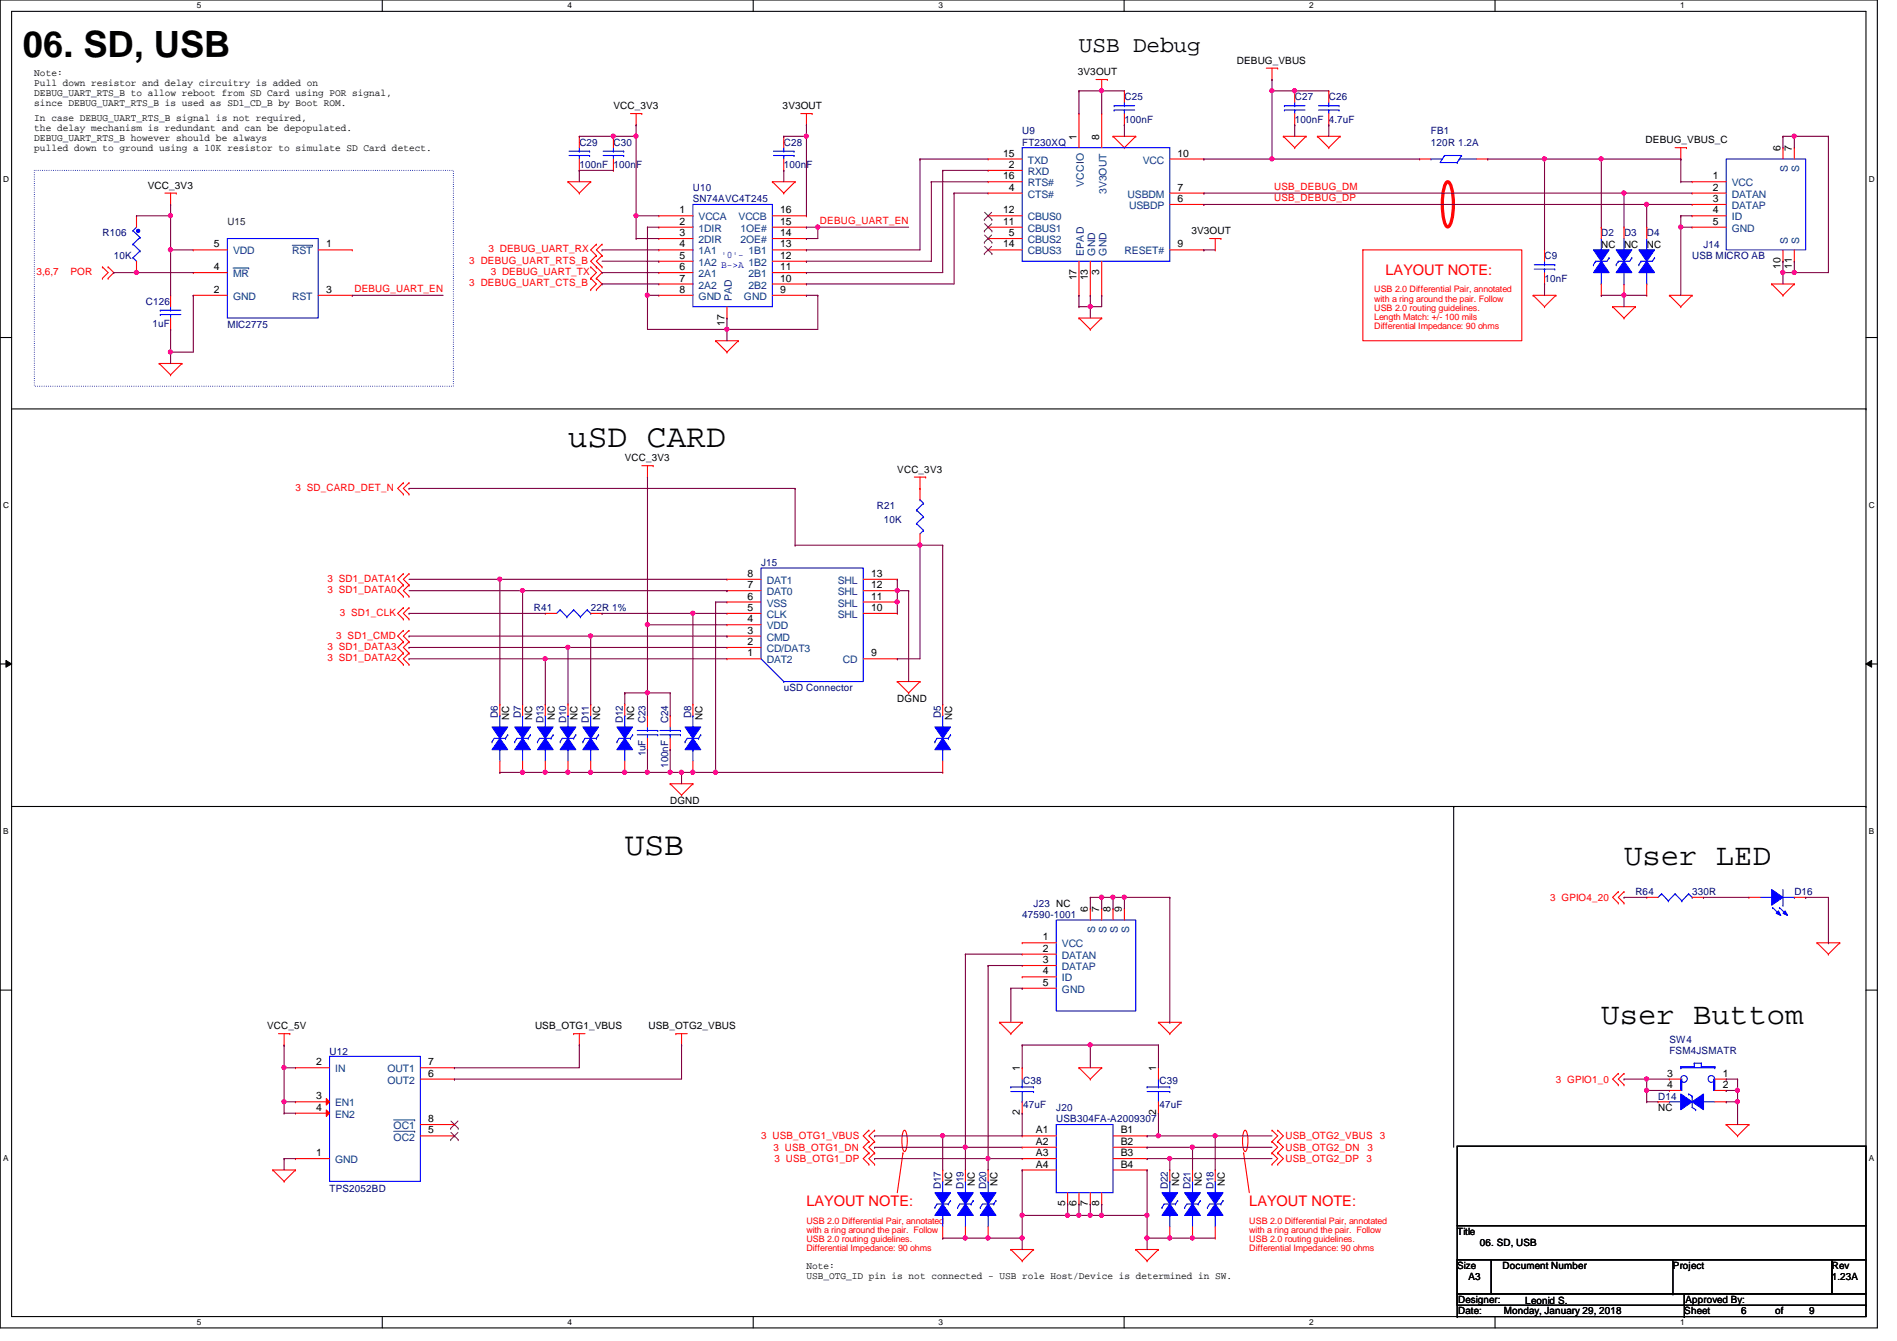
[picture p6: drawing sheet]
<svg xmlns="http://www.w3.org/2000/svg" width="297mm" height="210mm" viewBox="0 0 297 210" stroke-linecap="round" stroke-linejoin="round" font-family="sans-serif">
<defs><g id="words">
<text font-size="5.7" x="3.6" y="8.8">06. SD, USB</text>
<g font-size="5.1">
<text x="88.9" y="69.9">uSD CARD</text>
<text x="97.8" y="133.9">USB</text>
</g>
<g font-size="4.8">
<text x="254.3" y="135.3">User LED</text>
<text x="250.7" y="160.2">User Buttom</text>
</g>
<text font-size="3.6" x="168.9" y="8.1">USB Debug</text>
<g font-size="2.3" fill="#f00">
<text x="217" y="43">LAYOUT NOTE:</text>
<text x="126.3" y="188.8">LAYOUT NOTE:</text>
<text x="195.6" y="188.8">LAYOUT NOTE:</text>
</g>
<g font-size="1.6">
<text x="5.4" y="11.9">Note:</text>
<text x="168.8" y="11.8">3V3OUT</text>
<text x="193.7" y="10">DEBUG_VBUS</text>
<text x="5.4" y="13.5">Pull down resistor and delay circuitry is added on</text>
<text x="5.4" y="15">DEBUG_UART_RTS_B to allow reboot from SD Card using POR signal,</text>
<text x="5.4" y="16.6">since DEBUG_UART_RTS_B is used as SD1_CD_B by Boot ROM.</text>
<text x="96.1" y="17.1">VCC_3V3</text>
<text x="122.6" y="17.1">3V3OUT</text>
<text x="5.4" y="19">In case DEBUG_UART_RTS_B signal is not required,</text>
<text x="5.4" y="20.6">the delay mechanism is redundant and can be depopulated.</text>
<text x="5.4" y="22.1">DEBUG_UART_RTS_B however should be always</text>
<text x="5.4" y="23.7">pulled down to ground using a 10K resistor to simulate SD Card detect.</text>
<text x="168.6" y="21.9" transform="rotate(-90 168.6 21.9)">1</text>
<text x="172.1" y="21.9" transform="rotate(-90 172.1 21.9)">8</text>
<text x="257.7" y="22.4">DEBUG_VBUS_C</text>
<text x="278.8" y="23.7" transform="rotate(-90 278.8 23.7)">6</text>
<text x="280.6" y="23.7" transform="rotate(-90 280.6 23.7)">7</text>
<text x="23.2" y="29.5">VCC_3V3</text>
<text x="157.1" y="24.5">15</text>
<text x="157.1" y="28.1">16</text>
<text x="157.9" y="26.3">2</text>
<text x="157.9" y="29.8">4</text>
<text x="184.4" y="24.5">10</text>
<text x="184.4" y="29.8">7</text>
<text x="268.2" y="28.1">1</text>
<text x="268.2" y="29.8">2</text>
<text x="106.4" y="33.4">1</text>
<text x="106.4" y="35.2">2</text>
<text x="122.2" y="35.2">15</text>
<text x="122.2" y="33.4">16</text>
<text x="157.1" y="33.4">12</text>
<text x="157.1" y="35.2">11</text>
<text x="184.4" y="31.6">6</text>
<text x="268.2" y="31.6">3</text>
<text x="268.2" y="33.4">4</text>
<text x="268.2" y="35.2">5</text>
<text x="33.5" y="38.7">5</text>
<text x="51.1" y="38.7">1</text>
<text x="106.4" y="37">3</text>
<text x="106.4" y="38.7">4</text>
<text x="106.4" y="40.5">5</text>
<text x="122.2" y="40.5">12</text>
<text x="122.2" y="38.7">13</text>
<text x="122.2" y="37">14</text>
<text x="157.1" y="38.7">14</text>
<text x="157.9" y="37">5</text>
<text x="184.4" y="38.7">9</text>
<text x="186.6" y="36.7">3V3OUT</text>
<text x="250.7" y="38.8">NC</text>
<text x="254.3" y="38.8">NC</text>
<text x="257.8" y="38.8">NC</text>
<text x="33.5" y="45.8">2</text>
<text x="33.5" y="42.3">4</text>
<text x="51.1" y="45.8">3</text>
<text x="106.4" y="42.3">6</text>
<text x="106.4" y="44.1">7</text>
<text x="106.4" y="45.8">8</text>
<text x="122.2" y="45.8">9</text>
<text x="122.2" y="44.1">10</text>
<text x="122.2" y="42.3">11</text>
<text x="168.6" y="43.9" transform="rotate(-90 168.6 43.9)">17</text>
<text x="170.3" y="43.9" transform="rotate(-90 170.3 43.9)">13</text>
<text x="172.1" y="43" transform="rotate(-90 172.1 43)">3</text>
<text x="278.8" y="42.1" transform="rotate(-90 278.8 42.1)">10</text>
<text x="280.6" y="42.1" transform="rotate(-90 280.6 42.1)">11</text>
<text x="113.5" y="51" transform="rotate(-90 113.5 51)">17</text>
<text x="97.8" y="72.2">VCC_3V3</text>
<text x="140.5" y="74">VCC_3V3</text>
<text x="117" y="95.6">5</text>
<text x="117" y="93.9">6</text>
<text x="117" y="92.1">7</text>
<text x="117" y="90.3">8</text>
<text x="136.4" y="95.6">10</text>
<text x="136.4" y="90.3">13</text>
<text x="136.4" y="93.9">11</text>
<text x="136.4" y="92.1">12</text>
<text x="117" y="101">2</text>
<text x="117" y="99.2">3</text>
<text x="117" y="97.4">4</text>
<text x="117" y="102.7">1</text>
<text x="136.4" y="102.7">9</text>
<text x="79.8" y="112.7" transform="rotate(-90 79.8 112.7)">NC</text>
<text x="83.3" y="112.7" transform="rotate(-90 83.3 112.7)">NC</text>
<text x="86.9" y="112.7" transform="rotate(-90 86.9 112.7)">NC</text>
<text x="90.4" y="112.7" transform="rotate(-90 90.4 112.7)">NC</text>
<text x="94" y="112.7" transform="rotate(-90 94 112.7)">NC</text>
<text x="99.3" y="112.7" transform="rotate(-90 99.3 112.7)">NC</text>
<text x="110" y="112.7" transform="rotate(-90 110 112.7)">NC</text>
<text x="140.5" y="109.9">DGND</text>
<text x="149.1" y="112.7" transform="rotate(-90 149.1 112.7)">NC</text>
<text x="104.9" y="125.9">DGND</text>
<text x="170.3" y="142.8" transform="rotate(-90 170.3 142.8)">6</text>
<text x="172.1" y="142.8" transform="rotate(-90 172.1 142.8)">7</text>
<text x="173.9" y="142.8" transform="rotate(-90 173.9 142.8)">8</text>
<text x="175.7" y="142.8" transform="rotate(-90 175.7 142.8)">9</text>
<text x="163.3" y="147.2">1</text>
<text x="163.3" y="149">2</text>
<text x="163.3" y="150.7">3</text>
<text x="163.3" y="152.5">4</text>
<text x="163.3" y="154.3">5</text>
<text x="41.8" y="161.1">VCC_5V</text>
<text x="83.8" y="161.1">USB_OTG1_VBUS</text>
<text x="101.6" y="161.1">USB_OTG2_VBUS</text>
<text x="49.5" y="166.8">2</text>
<text x="67.1" y="166.8">7</text>
<text x="159.7" y="167.7" transform="rotate(-90 159.7 167.7)">1</text>
<text x="181" y="167.7" transform="rotate(-90 181 167.7)">1</text>
<text x="49.5" y="172.1">3</text>
<text x="49.5" y="173.9">4</text>
<text x="67.1" y="168.5">6</text>
<text x="259.6" y="173.9">NC</text>
<text x="261.1" y="168.5">3</text>
<text x="261.1" y="170.3">4</text>
<text x="269.7" y="168.5">1</text>
<text x="269.7" y="170.3">2</text>
<text x="67.1" y="175.6">8</text>
<text x="67.1" y="177.4">5</text>
<text x="159.7" y="174.6" transform="rotate(-90 159.7 174.6)">2</text>
<text x="162.2" y="177.4">A1</text>
<text x="162.2" y="179.2">A2</text>
<text x="175.5" y="177.4">B1</text>
<text x="175.5" y="179.2">B2</text>
<text x="181" y="174.6" transform="rotate(-90 181 174.6)">2</text>
<text x="49.5" y="181">1</text>
<text x="149.1" y="185.6" transform="rotate(-90 149.1 185.6)">NC</text>
<text x="152.7" y="185.6" transform="rotate(-90 152.7 185.6)">NC</text>
<text x="156.2" y="185.6" transform="rotate(-90 156.2 185.6)">NC</text>
<text x="162.2" y="181">A3</text>
<text x="162.2" y="182.8">A4</text>
<text x="175.5" y="181">B3</text>
<text x="175.5" y="182.8">B4</text>
<text x="184.7" y="185.6" transform="rotate(-90 184.7 185.6)">NC</text>
<text x="188.2" y="185.6" transform="rotate(-90 188.2 185.6)">NC</text>
<text x="191.8" y="185.6" transform="rotate(-90 191.8 185.6)">NC</text>
<text x="166.8" y="188.8" transform="rotate(-90 166.8 188.8)">5</text>
<text x="168.6" y="188.8" transform="rotate(-90 168.6 188.8)">6</text>
<text x="170.3" y="188.8" transform="rotate(-90 170.3 188.8)">7</text>
<text x="172.1" y="188.8" transform="rotate(-90 172.1 188.8)">8</text>
<text x="228.2" y="193.3">Title</text>
<text x="231.7" y="195.1">06. SD, USB</text>
<text x="126.3" y="198.6">Note:</text>
<text x="126.3" y="200.2">USB_OTG_ID pin is not connected - USB role Host/Device is determined in SW.</text>
<text x="228.2" y="198.6">Size</text>
<text x="228.3" y="204">Designer:</text>
<text x="230" y="200.4">A3</text>
<text x="235.3" y="198.6">Document Number</text>
<text x="262" y="198.6">Project</text>
<text x="263.9" y="204">Approved By:</text>
<text x="286.8" y="198.6">Rev</text>
<text x="286.8" y="200.4">1.23A</text>
<text x="228.3" y="205.7">Date:</text>
<text x="235.5" y="205.7">Monday, January 29, 2018</text>
<text x="238.8" y="204.1">Leonid S.</text>
<text x="263.7" y="205.7">Sheet</text>
<text x="272.6" y="205.7">6</text>
<text x="278" y="205.7">of</text>
<text x="283.3" y="205.7">9</text>
</g>
<g font-size="1.6" fill="#000080">
<text x="176.1" y="15.7">C25</text>
<text x="202.7" y="15.7">C27</text>
<text x="208.1" y="15.7">C26</text>
<text x="90.7" y="22.8">C29</text>
<text x="96.1" y="22.8">C30</text>
<text x="122.7" y="22.8">C28</text>
<text x="160.1" y="21">U9</text>
<text x="160.1" y="22.8">FT230XQ</text>
<text x="176.1" y="19.2">100nF</text>
<text x="202.7" y="19.2">100nF 4.7uF</text>
<text x="224.1" y="21">FB1</text>
<text x="224.1" y="22.8">120R 1.2A</text>
<text x="90.7" y="26.3">100nF 100nF</text>
<text x="108.5" y="29.9">U10</text>
<text x="122.7" y="26.3">100nF</text>
<text x="108.5" y="31.7">SN74AVC4T245</text>
<text x="16" y="37">R106</text>
<text x="17.8" y="40.6">10K</text>
<text x="241.8" y="40.6">C9</text>
<text x="250.7" y="37">D2</text>
<text x="254.3" y="37">D3</text>
<text x="257.8" y="37">D4</text>
<text x="265" y="40.6">USB MICRO AB</text>
<text x="266.7" y="38.8">J14</text>
<text x="22.8" y="47.7">C126</text>
<text x="241.8" y="44.1">10nF</text>
<text x="23.9" y="51.2">1uF</text>
<text x="35.6" y="51.4">MIC2775</text>
<text x="137.3" y="79.7">R21</text>
<text x="138.4" y="81.8">10K</text>
<text x="119.2" y="88.6">J15</text>
<text x="83.6" y="95.7">R41</text>
<text x="92.5" y="95.7">22R 1%</text>
<text x="78" y="112.4" transform="rotate(-90 78 112.4)">D6</text>
<text x="81.5" y="112.4" transform="rotate(-90 81.5 112.4)">D7</text>
<text x="85.1" y="113.2" transform="rotate(-90 85.1 113.2)">D13</text>
<text x="88.6" y="113.2" transform="rotate(-90 88.6 113.2)">D10</text>
<text x="92.2" y="113.2" transform="rotate(-90 92.2 113.2)">D11</text>
<text x="97.5" y="113.2" transform="rotate(-90 97.5 113.2)">D12</text>
<text x="101.1" y="113.2" transform="rotate(-90 101.1 113.2)">C23</text>
<text x="104.6" y="113.2" transform="rotate(-90 104.6 113.2)">C24</text>
<text x="108.2" y="112.4" transform="rotate(-90 108.2 112.4)">D8</text>
<text x="122.7" y="108.1">uSD Connector</text>
<text x="147.3" y="112.4" transform="rotate(-90 147.3 112.4)">D5</text>
<text x="101.1" y="118.4" transform="rotate(-90 101.1 118.4)">1uF</text>
<text x="104.6" y="120.2" transform="rotate(-90 104.6 120.2)">100nF</text>
<text x="160.1" y="143.7">47590-1001</text>
<text x="161.8" y="141.9">J23 NC</text>
<text x="256.1" y="140.1">R64</text>
<text x="265" y="140.1">330R</text>
<text x="281" y="140.1">D16</text>
<text x="51.6" y="165.2">U12</text>
<text x="261.4" y="163.2">SW4</text>
<text x="261.4" y="165">FSM4JSMATR</text>
<text x="160.2" y="169.6">C38</text>
<text x="160.2" y="173.4">47uF</text>
<text x="165.4" y="173.9">J20</text>
<text x="181.6" y="169.6">C39</text>
<text x="181.6" y="173.4">47uF</text>
<text x="259.6" y="172.1">D14</text>
<text x="165.4" y="175.7">USB304FA-A2009307</text>
<text x="51.6" y="186.5">TPS2052BD</text>
<text x="147.3" y="186.1" transform="rotate(-90 147.3 186.1)">D17</text>
<text x="150.9" y="186.1" transform="rotate(-90 150.9 186.1)">D19</text>
<text x="154.4" y="186.1" transform="rotate(-90 154.4 186.1)">D20</text>
<text x="182.9" y="186.1" transform="rotate(-90 182.9 186.1)">D22</text>
<text x="186.4" y="186.1" transform="rotate(-90 186.4 186.1)">D21</text>
<text x="190" y="186.1" transform="rotate(-90 190 186.1)">D18</text>
</g>
<g font-size="1.6" fill="#004080">
<text x="160.9" y="25.6">TXD</text>
<text x="160.9" y="29.2">RTS#</text>
<text x="160.9" y="27.4">RXD</text>
<text x="169.7" y="29.2" transform="rotate(-90 169.7 29.2)">VCCIO</text>
<text x="178.9" y="25.6">VCC</text>
<text x="271.2" y="29.2">VCC</text>
<text x="279.9" y="26.9" transform="rotate(-90 279.9 26.9)">S</text>
<text x="281.7" y="26.9" transform="rotate(-90 281.7 26.9)">S</text>
<text x="109.4" y="34.5">VCCA</text>
<text x="115.7" y="34.5">VCCB</text>
<text x="160.9" y="30.9">CTS#</text>
<text x="160.9" y="34.5">CBUS0</text>
<text x="173.3" y="30.4" transform="rotate(-90 173.3 30.4)">3V3OUT</text>
<text x="176.6" y="30.9">USBDM</text>
<text x="176.8" y="32.7">USBDP</text>
<text x="271.2" y="30.9">DATAN</text>
<text x="271.2" y="32.7">DATAP</text>
<text x="271.2" y="34.5">ID</text>
<text x="36.5" y="39.8">VDD</text>
<text x="45.8" y="39.8">RST</text>
<text x="109.4" y="36.3">1DIR</text>
<text x="109.4" y="38.1">2DIR</text>
<text x="109.4" y="39.8">1A1</text>
<text x="109.4" y="41.6">1A2 B-&gt;A 1B2</text>
<text x="115.9" y="38.1">2OE#</text>
<text x="115.9" y="36.3">1OE#</text>
<text x="117.2" y="39.8">1B1</text>
<text x="160.9" y="38.1">CBUS2</text>
<text x="160.9" y="39.8">CBUS3</text>
<text x="160.9" y="36.3">CBUS1</text>
<text x="169.7" y="40" transform="rotate(-90 169.7 40)">EPAD</text>
<text x="171.5" y="40" transform="rotate(-90 171.5 40)">GND</text>
<text x="173.3" y="40" transform="rotate(-90 173.3 40)">GND</text>
<text x="176.1" y="39.8">RESET#</text>
<text x="271.2" y="36.3">GND</text>
<text x="279.9" y="38.2" transform="rotate(-90 279.9 38.2)">S</text>
<text x="281.7" y="38.2" transform="rotate(-90 281.7 38.2)">S</text>
<text x="36.5" y="46.9">GND</text>
<text x="36.5" y="43.4">MR</text>
<text x="45.8" y="46.9">RST</text>
<text x="109.4" y="43.4">2A1</text>
<text x="109.4" y="45.2">2A2</text>
<text x="109.4" y="46.9">GND</text>
<text x="114.6" y="47.1" transform="rotate(-90 114.6 47.1)">PAD</text>
<text x="116.5" y="46.9">GND</text>
<text x="117.2" y="45.2">2B2</text>
<text x="117.2" y="43.4">2B1</text>
<text x="120.1" y="95">VSS</text>
<text x="120.1" y="93.2">DAT0</text>
<text x="120.1" y="91.4">DAT1</text>
<text x="131.2" y="91.4">SHL</text>
<text x="131.2" y="95">SHL</text>
<text x="131.2" y="93.2">SHL</text>
<text x="120.1" y="100.3">CMD</text>
<text x="120.1" y="98.5">VDD</text>
<text x="120.1" y="96.7">CLK</text>
<text x="131.2" y="96.7">SHL</text>
<text x="120.1" y="102.1">CD/DAT3</text>
<text x="120.1" y="103.8">DAT2</text>
<text x="132" y="103.8">CD</text>
<text x="166.3" y="148.3">VCC</text>
<text x="171.5" y="146" transform="rotate(-90 171.5 146)">S</text>
<text x="173.3" y="146" transform="rotate(-90 173.3 146)">S</text>
<text x="175" y="146" transform="rotate(-90 175 146)">S</text>
<text x="176.8" y="146" transform="rotate(-90 176.8 146)">S</text>
<text x="166.3" y="150.1">DATAN</text>
<text x="166.3" y="151.8">DATAP</text>
<text x="166.3" y="153.6">ID</text>
<text x="166.3" y="155.4">GND</text>
<text x="52.5" y="167.9">IN</text>
<text x="60.7" y="167.9">OUT1</text>
<text x="52.5" y="173.2">EN1</text>
<text x="60.7" y="169.6">OUT2</text>
<text x="52.5" y="175">EN2</text>
<text x="61.6" y="176.7">OC1</text>
<text x="61.6" y="178.5">OC2</text>
<text x="52.5" y="182.1">GND</text>
</g>
<g font-size="1.6" fill="#f00">
<text x="199.5" y="29.7">USB_DEBUG_DM</text>
<text x="128.4" y="35">DEBUG_UART_EN</text>
<text x="199.5" y="31.5">USB_DEBUG_DP</text>
<text x="73.5" y="41.3">3 DEBUG_UART_RTS_B</text>
<text x="76.5" y="39.5">3 DEBUG_UART_RX</text>
<text x="5.7" y="43.1">3,6,7</text>
<text x="11" y="43.1">POR</text>
<text x="55.5" y="45.7">DEBUG_UART_EN</text>
<text x="73.5" y="44.8">3 DEBUG_UART_CTS_B</text>
<text x="76.8" y="43.1">3 DEBUG_UART_TX</text>
<text x="46.3" y="76.8">3 SD_CARD_DET_N</text>
<text x="51.3" y="91.1">3 SD1_DATA1</text>
<text x="51.3" y="92.8">3 SD1_DATA0</text>
<text x="51.3" y="101.7">3 SD1_DATA3</text>
<text x="52.7" y="99.9">3 SD1_CMD</text>
<text x="53.2" y="96.4">3 SD1_CLK</text>
<text x="51.3" y="103.5">3 SD1_DATA2</text>
<text x="242.7" y="141">3 GPIO4_20</text>
<text x="243.6" y="169.5">3 GPIO1_0</text>
<text x="119.2" y="178.4">3 USB_OTG1_VBUS</text>
<text x="201.3" y="178.4">USB_OTG2_VBUS</text>
<text x="216.1" y="178.4">3</text>
<text x="121.1" y="180.1">3 USB_OTG1_DN</text>
<text x="121.3" y="181.9">3 USB_OTG1_DP</text>
<text x="201.3" y="181.9">USB_OTG2_DP</text>
<text x="201.3" y="180.1">USB_OTG2_DN</text>
<text x="213.9" y="181.9">3</text>
<text x="214.1" y="180.1">3</text>
</g>
<text font-size="1.6" fill="#004040" x="35.6" y="35.2">U15</text>
<text font-size="1.6" fill="#00f" x="112.9" y="40.3">'0'-</text>
<g font-size="1.4" fill="#f00">
<text x="215.2" y="45.8">USB 2.0 Differential Pair, annotated</text>
<text x="215.2" y="47.2">with a ring around the pair. Follow</text>
<text x="215.2" y="48.6">USB 2.0 routing guidelines.</text>
<text x="215.2" y="50.1">Length Match: +/- 100 mils</text>
<text x="215.2" y="51.5">Differential Impedance: 90 ohms</text>
<text x="126.3" y="191.6">USB 2.0 Differential Pair, annotated</text>
<text x="195.6" y="191.6">USB 2.0 Differential Pair, annotated</text>
<text x="126.3" y="193">with a ring around the pair. Follow</text>
<text x="126.3" y="194.4">USB 2.0 routing guidelines.</text>
<text x="126.3" y="195.9">Differential Impedance: 90 ohms</text>
<text x="195.6" y="193">with a ring around the pair. Follow</text>
<text x="195.6" y="194.4">USB 2.0 routing guidelines.</text>
<text x="195.6" y="195.9">Differential Impedance: 90 ohms</text>
</g>
<g font-size="1.3">
<text x="30.8" y="1.3">5</text>
<text x="88.9" y="1.3">4</text>
<text x="146.9" y="1.3">3</text>
<text x="205" y="1.3">2</text>
<text x="263.1" y="1.3">1</text>
<text x=".5" y="28.4">D</text>
<text x="292.6" y="28.4">D</text>
<text x=".5" y="79.5">C</text>
<text x="292.6" y="79.5">C</text>
<text x=".5" y="130.6">B</text>
<text x="292.6" y="130.6">B</text>
<text x=".5" y="181.7">A</text>
<text x="292.6" y="181.7">A</text>
<text x="30.8" y="207.4">5</text>
<text x="88.9" y="207.4">4</text>
<text x="146.9" y="207.4">3</text>
<text x="205" y="207.4">2</text>
<text x="263.1" y="207.4">1</text>
</g>
</g></defs>
<path d="M0 0h294v207.9h-294zM1.8 1.8h290.4v204.3h-290.4z" fill="none" stroke="#000" stroke-width=".17"/>
<g fill="#fff">
<path d="M30.8 .2h.7v1.4h-.7z"/>
<path d="M30.8 206.2h.7v1.4h-.7z"/>
</g>
<path d="M59.9 0v1.8M59.9 206.1v1.8" fill="none" stroke="#000" stroke-width=".17"/>
<g fill="#fff">
<path d="M88.9 .2h.6v1.4h-.6z"/>
<path d="M88.9 206.2h.6v1.4h-.6z"/>
</g>
<path d="M117.9 0v1.8M117.9 206.1v1.8" fill="none" stroke="#000" stroke-width=".17"/>
<g fill="#fff">
<path d="M146.9 .2h.7v1.4h-.7z"/>
<path d="M146.9 206.2h.7v1.4h-.7z"/>
</g>
<path d="M176 0v1.8M176 206.1v1.8" fill="none" stroke="#000" stroke-width=".17"/>
<g fill="#fff">
<path d="M205 .2h.7v1.4h-.7z"/>
<path d="M205 206.2h.7v1.4h-.7z"/>
</g>
<path d="M234.1 0v1.8M234.1 206.1v1.8" fill="none" stroke="#000" stroke-width=".17"/>
<g fill="#fff">
<path d="M263.1 .2h.7v1.4h-.7z"/>
<path d="M263.1 206.2h.7v1.4h-.7z"/>
<path d="M.5 27.3h.9v1.4h-.9z"/>
<path d="M292.6 27.3h.9v1.4h-.9z"/>
<path d="M.5 78.4h.9v1.4h-.9z"/>
<path d="M292.6 78.4h.9v1.4h-.9z"/>
</g>
<path d="M0 52.8h1.8M292.2 52.8h1.8" fill="none" stroke="#000" stroke-width=".17"/>
<g fill="#fff">
<path d="M.5 129.5h.8v1.4h-.8z"/>
<path d="M292.6 129.5h.9v1.4h-.9z"/>
</g>
<path d="M0 103.9h1.8M292.2 103.9h1.8" fill="none" stroke="#000" stroke-width=".17"/>
<path d="M.9 103.4l.9 .5-.9 .5zM292.2 103.9l.9-.5v1z" fill="#000"/>
<path d="M.9 103.4l.9 .5-.9 .5zM292.2 103.9l.9-.5v1z" fill="none" stroke="#000" stroke-width=".16"/>
<g fill="#fff">
<path d="M.5 180.5h.8v1.4h-.8z"/>
<path d="M292.6 180.5h.9v1.4h-.9z"/>
</g>
<g fill="none" stroke="#000" stroke-width=".17">
<path d="M1.8 64h290.4M292.2 64h.1M1.8 126.2h290.4M227.6 126.2h.1M227.6 126.2v53.4M292.2 126.2h.1M0 155h1.8M292.2 155h1.8M228.2 179.4h64v12.5h-64zM228.2 191.9h64v5.3h-64zM228.2 197.2h5.3v5.3h-5.3zM228.2 197.2v8.9"/>
<path d="M233.5 197.2h53.3v5.3h-53.3zM262 197.2v5.3M286.8 197.2h5.4v5.3h-5.4zM228.2 202.5h35.5v1.8h-35.5zM228.2 206.1h.1M228.2 206.1h35.5M262 202.5h.1M263.7 202.5h28.5v3.6h-28.5zM263.7 206.1h.1M263.7 204.3h28.5M292.2 204.3h.1"/>
</g>
<path d="M226.5 28.5l.2-.1a1.52 1.52 0 0 1 .7 1.4 10.5 10.5 0 0 1-.3 5.4l-.4 .3a1.54 1.54 0 0 1-.7-1.3 11.1 11.1 0 0 1 .3-5.4z" fill="none" stroke="#f00" stroke-width=".51"/>
<g fill="none" stroke="#f00" stroke-width=".17">
<path d="M98.7 17.8h1.8M99.6 19.6h.1M99.6 17.8v1.8M100.5 17.8h.1M125.4 17.8h1.8M126.3 19.6h.1M126.3 17.8v1.8M127.2 17.8h.1M171.6 12.4h1.8M172.5 14.2h.1M172.5 12.4v1.8M173.4 12.4h.1"/>
<path d="M198.3 10.7h1.8M199.2 12.4h.1M199.2 10.7v1.7M200.1 10.7h.1M25.8 30.2h1.8M26.7 32h.1M26.7 30.2v1.8M27.6 30.2h.1M88.9 28.4h.1M88.9 28.4h3.6M88.9 28.4l1.8 1.8M90.7 30.2h.1"/>
<path d="M92.5 28.4h.1M92.5 28.4l-1.8 1.8M93.4 38.2h.1M93.4 38.2l-.9 .9 .9 .9M94.3 38.2h.1M94.3 38.2l-.9 .9 .9 .9M96.1 21.3h.1M96.1 26.7h.1M96.1 21.3v1.8M96.1 24.9v1.8M120.9 28.4h.1M120.9 28.4h3.6"/>
<path d="M120.9 28.4l1.8 1.8M122.7 30.2h.1M124.5 28.4h.1M124.5 28.4l-1.8 1.8M174.3 21.3h.1M174.3 21.3h3.5M174.3 21.3l1.8 1.8M176.1 23.1h.1M177.8 21.3h.1M177.8 21.3l-1.7 1.8M189.4 37.3h1.8M190.3 39.1h.1"/>
<path d="M190.3 37.3v1.8M191.2 37.3h.1M201 21.3h.1M201 21.3h3.5M201 21.3l1.7 1.8M202.7 23.1h.1M204.5 21.3h.1M204.5 21.3l-1.8 1.8M206.3 21.3h.1M206.3 21.3h3.5M206.3 21.3l1.8 1.8M208.1 23.1h.1"/>
<path d="M209.8 21.3h.1M209.8 21.3l-1.7 1.8M213.4 39.1h24.9v14.2h-24.9zM262.3 23.1h1.8M263.2 24.9h.1M263.2 23.1v1.8M264.1 23.1h.1M16 43.6h.1M16 41.8h.1M16 41.8l.9 .9-.9 .9M16.9 41.8h.1M16.9 43.6h.1"/>
<path d="M16.9 41.8l.9 .9-.9 .9M24.9 56.9h.1M24.9 56.9h3.6M24.9 56.9l1.8 1.8M26.7 58.7h.1M28.5 56.9h.1M28.5 56.9l-1.8 1.8M92.5 43.6h.1M92.5 45.3h.1M92.5 41.8h.1M92.5 43.6l.9 .8-.9 .9M92.5 41.8l.9 .9-.9 .9"/>
<path d="M93.4 43.6h.1M93.4 45.3h.1M93.4 40h.1M93.4 41.8h.1M93.4 43.6l.9 .8-.9 .9M93.4 40l-.9 .9 1.8 1.8-.9 .9M94.3 40h.1M94.3 41.8h.1M94.3 40l-.9 .9 .9 .9M112.1 53.3h.1M112.1 53.3h3.5M112.1 53.3l1.7 1.8"/>
<path d="M113.8 55.1h.1M115.6 53.3h.1M115.6 53.3l-1.8 1.8M168.9 49.8h.1M168.9 49.8h3.6M168.9 49.8l1.8 1.8M170.7 51.6h.1M172.5 49.8h.1M172.5 49.8l-1.8 1.8M240.1 46.2h.1M240.1 46.2h3.5M240.1 46.2l1.7 1.8"/>
<path d="M241.8 48h.1M243.6 46.2h.1M243.6 46.2l-1.8 1.8M252.5 48h.1M252.5 48h3.6M252.5 48l1.8 1.8M254.3 49.8h.1M256.1 48h.1M256.1 48l-1.8 1.8M261.4 46.2h.1M261.4 46.2h3.6M261.4 46.2l1.8 1.8"/>
<path d="M263.2 48h.1M265 46.2h.1M265 46.2l-1.8 1.8M277.4 44.4h.1M277.4 44.4h3.6M277.4 44.4l1.8 1.8M279.2 46.2h.1M281 44.4h.1M281 44.4l-1.8 1.8M63.2 77.3h.1M63.2 75.6h.1M63.2 75.6l-.9 .9 .9 .8"/>
<path d="M64 77.3h.1M64 75.6h.1M64 75.6l-.8 .9 .8 .8M100.5 72.9h1.8M101.4 74.7h.1M101.4 72.9v1.8M102.3 72.9h.1M143.2 74.7h1.7M144.1 76.5h.1M144.1 74.7v1.8M144.9 74.7h.1M63.2 96.9h.1"/>
<path d="M63.2 95.1h.1M63.2 98.7h.1M63.2 91.6h.1M63.2 89.8h.1M63.2 93.3h.1M63.2 89.8l-.9 .9 .9 .9M63.2 95.1l-.9 .9 .9 .9M63.2 98.7l-.9 .9 .9 .9M63.2 91.6l-.9 .9 .9 .8M64 95.1h.1M64 96.9h.1M64 98.7h.1"/>
<path d="M64 89.8h.1M64 91.6h.1M64 93.3h.1M64 95.1l-.8 .9 .8 .9M64 98.7l-.8 .9 .8 .9M64 89.8l-.8 .9 .8 .9M64 91.6l-.8 .9 .8 .8M63.2 102.2h.1M63.2 100.5h.1M63.2 104h.1M63.2 100.5l-.9 .8 .9 .9M63.2 102.2l-.9 .9 .9 .9"/>
<path d="M64 100.5h.1M64 102.2h.1M64 104h.1M64 100.5l-.8 .8 .8 .9M64 102.2l-.8 .9 .8 .9M140.5 106.7h.1M140.5 106.7h3.6M140.5 106.7l1.8 1.8M142.3 108.5h.1M144.1 106.7h.1M144.1 106.7l-1.8 1.8M104.9 122.7h.1"/>
<path d="M104.9 122.7h3.6M104.9 122.7l1.8 1.8M106.7 124.5h.1M108.5 122.7h.1M108.5 122.7l-1.8 1.8M253.4 139.6h.1M253.4 139.6l-.9 .9 .9 .9M254.3 139.6h.1M254.3 139.6l-.9 .9 .9 .9M253.4 141.4h.1M254.3 141.4h.1M284.5 147.6h.1"/>
<path d="M284.5 147.6h3.6M284.5 147.6l1.8 1.8M286.3 149.4h.1M288.1 147.6h.1M288.1 147.6l-1.8 1.8M43.6 161.8h1.8M44.5 163.6h.1M44.5 161.8v1.8M45.4 161.8h.1M89.8 161.8h.1M89.8 161.8h1.8M90.7 163.6h.1"/>
<path d="M90.7 161.8v1.8M105.8 161.8h.1M105.8 161.8h1.8M106.7 163.6h.1M106.7 161.8v1.8M136.1 178.7h.1M136.1 176.9h.1M136.1 176.9l-.9 .9 .9 .9M136.1 178.7l-.9 .9 .9 .9M136.9 176.9h.1M136.9 178.7h.1M136.9 176.9l-.8 .9 .8 .9"/>
<path d="M136.9 178.7l-.8 .9 .8 .9M141.5 177l.1-.1a2.7 2.7 0 0 1 .4 2.2 1.43 1.43 0 0 1-.4 1.2 2.73 2.73 0 0 1-.4-2.3zM156.5 160h.1M156.5 160h3.6M156.5 160l1.8 1.8M158.3 161.8h.1M160.1 160h.1M160.1 160l-1.8 1.8M168.9 167.1h.1M168.9 167.1h3.6M168.9 167.1l1.8 1.8M170.7 168.9h.1"/>
<path d="M172.5 167.1h.1M172.5 167.1l-1.8 1.8M181.4 160h.1M181.4 160h3.6M181.4 160l1.8 1.8M183.2 161.8h.1M185 160h.1M185 160l-1.8 1.8M194.8 177l.2-.1a2.7 2.7 0 0 1 .4 2.2 1.43 1.43 0 0 1-.4 1.2 2.73 2.73 0 0 1-.4-2.3zM199.2 178.7h.1M199.2 176.9h.1M199.2 178.7l.9 .9-.9 .9"/>
<path d="M199.2 176.9l.9 .9-.9 .9M200.1 178.7h.1M200.1 176.9h.1M200.1 178.7l.9 .9-.9 .9M200.1 176.9l.9 .9-.9 .9M253.4 169.8h.1M253.4 168h.1M253.4 168l-.9 .9 .9 .9M254.3 168h.1M254.3 169.8h.1M254.3 168l-.9 .9 .9 .9M270.3 176h.1"/>
<path d="M270.3 176h3.6M270.3 176l1.8 1.8M272.1 177.8h.1M273.9 176h.1M273.9 176l-1.8 1.8M42.7 183.1h.1M42.7 183.1h3.6M42.7 183.1l1.8 1.8M44.5 184.9h.1M46.3 183.1h.1M46.3 183.1l-1.8 1.8M136.1 182.2h.1"/>
<path d="M136.1 180.5h.1M136.1 180.5l-.9 .9 .9 .8M136.9 180.5h.1M136.9 182.2h.1M136.9 180.5l-.8 .9 .8 .8M141.4 180.5h.1M141.4 180.5l-.9 6.2M158.3 195.6h.1M158.3 195.6h3.5M158.3 195.6l1.8 1.8M160.1 197.4h.1M161.8 195.6h.1"/>
<path d="M161.8 195.6l-1.7 1.8M177.8 195.6h.1M177.8 195.6h3.6M177.8 195.6l1.8 1.8M179.6 197.4h.1M181.4 195.6h.1M181.4 195.6l-1.8 1.8M194.7 180.5h.1M194.7 180.5l.9 6.2M199.2 180.5h.1M199.2 182.2h.1M199.2 180.5l.9 .9-.9 .8"/>
<path d="M200.1 182.2h.1M200.1 180.5h.1M200.1 180.5l.9 .9-.9 .8"/>
</g>
<path d="M5.4 26.7h65.6v33.8h-65.6z" fill="none" stroke="#00f" stroke-width=".17" stroke-dasharray="0 .3"/>
<g fill="none" stroke="#00f" stroke-width=".17">
<path d="M94.4 24.3h3.3M94.4 23.7h3.3M96.1 24.3h.1M96.1 23.7h.1M96.1 23.1v.6M96.1 24.3v.6M97.7 24.3h.1M97.7 23.7h.1M185.8 188.5h1.8M186.7 190.2h.1M186.7 184.9h.1M186.7 184.9v1.8"/>
<path d="M186.7 190.2v1.8M187.6 188.5h.1"/>
</g>
<path d="M186.7 188.5l1.3 1.7h-2.5z" fill-rule="evenodd" fill="#00f"/>
<path d="M185.5 189h.1M185.8 188.5l-.3 .5M186.7 188.5l1.3 1.7h-2.5zM188 187.9h.1M188 187.9l-.4 .6" fill="none" stroke="#00f" stroke-width=".17"/>
<path d="M185.5 186.7h2.5l-1.3 1.8z" fill-rule="evenodd" fill="#00f"/>
<path d="M84.5 115.6h1.8M85.4 117.3h.1M85.4 112h.1M85.4 112v1.8M85.4 117.3v1.8M86.3 115.6h.1M185.5 186.7h2.5l-1.3 1.8z" fill="none" stroke="#00f" stroke-width=".17"/>
<path d="M186.7 193.8h.1M186.7 183.1h.1M186.7 183.1v1.8M186.7 192v1.8" fill="none" stroke="#f00" stroke-width=".17"/>
<path d="M85.4 115.6l1.2 1.7h-2.4z" fill-rule="evenodd" fill="#00f"/>
<path d="M84.2 116.1h.1M84.5 115.6l-.3 .5M85.4 115.6l1.2 1.7h-2.4zM86.6 115h.1M86.6 115l-.3 .6" fill="none" stroke="#00f" stroke-width=".17"/>
<path d="M84.2 113.8h2.4l-1.2 1.8z" fill-rule="evenodd" fill="#00f"/>
<path d="M84.2 113.8h2.4l-1.2 1.8zM261.4 172.5h.1M261.4 172.5h1.8M265 171.6h.1M265 171.6v1.8M266.7 172.5h.1M266.7 172.5h1.8" fill="none" stroke="#00f" stroke-width=".17"/>
<path d="M85.4 110.2h.1M85.4 110.2v1.8M85.4 119.1v1.8M85.4 120.9h.1" fill="none" stroke="#f00" stroke-width=".17"/>
<path d="M265 172.5l1.7-1.3v2.5z" fill-rule="evenodd" fill="#00f"/>
<path d="M264.4 171.2h.1M264.4 171.2l.6 .4M265 172.5l1.7-1.3v2.5zM265 173.4l.5 .3M265.5 173.7h.1" fill="none" stroke="#00f" stroke-width=".17"/>
<path d="M263.2 171.2l1.8 1.3-1.8 1.2z" fill-rule="evenodd" fill="#00f"/>
<path d="M35.6 37.3h14.2v12.5h-14.2zM263.2 171.2l1.8 1.3-1.8 1.2zM182.3 188.5h1.8M183.2 190.2h.1M183.2 184.9h.1M183.2 184.9v1.8M183.2 190.2v1.8M184.1 188.5h.1" fill="none" stroke="#00f" stroke-width=".17"/>
<g fill="none" stroke="#f00" stroke-width=".17">
<path d="M30.3 39.1h.1M30.3 39.1h5.3M49.8 39.1h5.4M55.2 39.1h.1M30.3 46.2h.1M30.3 42.7h.1M30.3 46.2h5.3M30.3 42.7h5.3M49.8 46.2h5.4M55.2 46.2h.1M259.6 172.5h.1M259.6 172.5h1.8"/>
<path d="M268.5 172.5h1.8M270.3 172.5h.1"/>
</g>
<path d="M45.8 38.4h3.1M48.9 38.4h.1M36.5 42h2.4M38.9 42h.1" fill="none" stroke="#004080" stroke-width=".16"/>
<path d="M183.2 188.5l1.2 1.7h-2.5z" fill-rule="evenodd" fill="#00f"/>
<path d="M181.9 189h.1M182.3 188.5l-.4 .5M183.2 188.5l1.2 1.7h-2.5zM184.4 187.9h.1M184.4 187.9l-.3 .6" fill="none" stroke="#00f" stroke-width=".17"/>
<path d="M181.9 186.7h2.5l-1.2 1.8z" fill-rule="evenodd" fill="#00f"/>
<g fill="none" stroke="#00f" stroke-width=".17">
<path d="M20.8 36.1h.1M20.8 38.2h.1M20.8 36.1l1.1 1.1M20.8 38.2l1.1 1.1M21.4 35.6l-.6 .5M21.9 37.2h.1M21.9 39.3h.1M21.9 37.2l-1.1 1M21.9 39.3l-1.1 1M121.1 24.3h3.2M121.1 23.7h3.2M122.7 24.3h.1"/>
<path d="M122.7 23.7h.1M122.7 23.1v.6M122.7 24.3v.6M124.3 24.3h.1M124.3 23.7h.1M20.8 40.3h.1M20.8 40.3l.6 .6M21.4 40.9h.1M240.2 42.1h3.3M240.2 41.4h3.3M241.8 42.1h.1M241.8 41.4h.1"/>
<path d="M241.8 40.9v.5M241.8 42.1v.6M243.5 42.1h.1M243.5 41.4h.1M181.9 186.7h2.5l-1.2 1.8z"/>
</g>
<path d="M122.7 21.3h.1M122.7 26.7h.1M122.7 21.3v1.8M122.7 24.9v1.8M241.8 39.1h.1M241.8 39.1v1.8M241.8 44.4h.1M241.8 42.7v1.7M183.2 193.8h.1M183.2 183.1h.1M183.2 183.1v1.8M183.2 192v1.8" fill="none" stroke="#f00" stroke-width=".17"/>
<circle cx="21.6" cy="36.2" r=".26" fill="#00f"/>
<g fill="none" stroke="#00f" stroke-width=".17">
<path d="M257.8 39.1h.1M257.8 37.3v1.8M257 40.9h.1M257 40.9h1.7M257.8 44.4h.1M257.8 42.7v1.7M165.4 176h8.9v10.7h-8.9z"/>
<circle cx="21.6" cy="36.2" r=".26"/>
</g>
<g fill="none" stroke="#f00" stroke-width=".17">
<path d="M21.4 33.8h.1M21.4 33.8v1.8M21.4 42.7h.1M21.4 40.9v1.8M160.1 177.8h.1M160.1 179.6h.1M160.1 177.8h5.3M160.1 179.6h5.3M174.3 177.8h5.3M174.3 179.6h5.3M179.6 177.8h.1M179.6 179.6h.1"/>
<path d="M160.1 181.4h.1M160.1 183.1h.1M160.1 181.4h5.3M160.1 183.1h5.3M167.2 188.5h.1M167.2 186.7v1.8M168.9 188.5h.1M168.9 186.7v1.8M170.7 188.5h.1M170.7 186.7v1.8M172.5 188.5h.1M172.5 186.7v1.8"/>
<path d="M174.3 181.4h5.3M174.3 183.1h5.3M179.6 181.4h.1M179.6 183.1h.1"/>
</g>
<path d="M256.6 39.1h2.5l-1.3 1.8z" fill-rule="evenodd" fill="#00f"/>
<path d="M256.6 39.1h2.5l-1.3 1.8zM256.6 41.4h.1M257 40.9l-.4 .5M259.1 40.3h.1M259.1 40.3l-.4 .6" fill="none" stroke="#00f" stroke-width=".17"/>
<path d="M257.8 40.9l1.3 1.8h-2.5z" fill-rule="evenodd" fill="#00f"/>
<g fill="none" stroke="#00f" stroke-width=".17">
<path d="M201.1 17.2h.1M201.1 16.6h.1M201.1 17.2h3.2M201.1 16.6h3.2M202.7 17.2h.1M202.7 16.6h.1M202.7 16v.6M202.7 17.2v.6M89.1 24.3h3.2M89.1 23.7h3.2M90.7 24.3h.1M90.7 23.7h.1"/>
<path d="M90.7 23.1v.6M90.7 24.3v.6M92.3 24.3h.1M92.3 23.7h.1M257.8 40.9l1.3 1.8h-2.5zM107.6 115.6h1.8M108.5 117.3h.1M108.5 112h.1M108.5 112v1.8M108.5 117.3v1.8M109.4 115.6h.1"/>
</g>
<path d="M202.7 14.2h.1M202.7 19.6h.1M202.7 14.2v1.8M202.7 17.8v1.8M90.7 21.3h.1M90.7 26.7h.1M90.7 21.3v1.8M90.7 24.9v1.8M257.8 35.6h.1M257.8 35.6v1.7M257.8 46.2h.1M257.8 44.4v1.8" fill="none" stroke="#f00" stroke-width=".17"/>
<path d="M108.5 115.6l1.2 1.7h-2.4z" fill-rule="evenodd" fill="#00f"/>
<path d="M107.3 116.1h.1M107.6 115.6l-.3 .5M108.5 115.6l1.2 1.7h-2.4zM109.7 115h.1M109.7 115l-.3 .6" fill="none" stroke="#00f" stroke-width=".17"/>
<path d="M107.3 113.8h2.4l-1.2 1.8z" fill-rule="evenodd" fill="#00f"/>
<g fill="none" stroke="#00f" stroke-width=".17">
<path d="M270.3 24.9h12.4v14.2h-12.4zM143.5 79.8h.1M143.5 79.8l1.1 1.1M144.1 78.2h.1M144.1 78.2l.5 .6M144.6 78.8h.1M144.6 78.8l-1.1 1M87.7 95.5h.1M87.7 95.5l-.5 .5M87.7 95.5l1.1 1.1M88.8 96.6h.1M89.8 95.5h.1"/>
<path d="M89.8 95.5l-1 1.1M89.8 95.5l1.1 1.1M90.9 96.6h.1M91.9 95.5h.1M91.9 95.5l-1 1.1M91.9 95.5l.6 .5M92.5 96h.1M143.5 82h.1M143.5 82l1.1 1M144.6 83h.1M144.6 80.9h.1M144.6 83l-.5 .6"/>
<path d="M144.6 80.9l-1.1 1.1M107.3 113.8h2.4l-1.2 1.8zM51.6 165.4h14.2v19.5h-14.2z"/>
</g>
<g fill="none" stroke="#f00" stroke-width=".17">
<path d="M265 28.4h.1M265 30.2h.1M265 32h.1M265 33.8h.1M265 35.6h.1M265 28.4h5.3M265 30.2h5.3M265 32h5.3M265 33.8h5.3M265 35.6h5.3M279.2 23.1h.1M279.2 23.1v1.8"/>
<path d="M279.2 39.1v1.8M281 23.1h.1M281 23.1v1.8M281 39.1v1.8M279.2 40.9h.1M281 40.9h.1M144.1 76.5h.1M144.1 76.5v1.7M85.4 96h.1M85.4 96h1.8M92.5 96h1.8M94.3 96h.1"/>
<path d="M144.1 85.3h.1M144.1 83.6v1.7M108.5 110.2h.1M108.5 110.2v1.8M108.5 119.1v1.8M108.5 120.9h.1"/>
</g>
<path d="M51.1 172l.5 .5-.5 .5z" fill="#f00"/>
<path d="M46.3 172.5h.1M46.3 167.1h.1M46.3 172.5h5.3M46.3 167.1h5.3M51.1 172l.5 .5-.5 .5zM65.8 167.1h5.4M65.8 168.9h5.4M71.2 167.1h.1M71.2 168.9h.1M46.3 181.4h.1M46.3 181.4h5.3" fill="none" stroke="#f00" stroke-width=".17"/>
<path d="M51.1 173.7l.5 .5-.5 .6z" fill="#f00"/>
<path d="M46.3 174.2h.1M46.3 174.2h5.3M51.1 173.7l.5 .5-.5 .6zM65.8 176h5.4M65.8 177.8h5.4M71.2 176h.1M71.2 177.8h.1" fill="none" stroke="#f00" stroke-width=".17"/>
<path d="M70.6 176.6h.1M70.6 178.4h.1M70.6 175.5l1.2 1.1M70.6 177.2l1.2 1.2M71.7 175.5l-1.1 1.1M71.7 177.2l-1.1 1.2M71.8 176.6h.1M71.8 178.4h.1" fill="none" stroke="#804000" stroke-width=".16"/>
<path d="M61.6 175.3h3.3M61.6 177.1h3.3M64.9 175.3h.1M64.9 177.1h.1" fill="none" stroke="#004080" stroke-width=".16"/>
<path d="M254.3 39.1h.1M254.3 37.3v1.8M253.4 40.9h.1M253.4 40.9h1.8M254.3 44.4h.1M254.3 42.7v1.7" fill="none" stroke="#00f" stroke-width=".17"/>
<path d="M253.1 39.1h2.4l-1.2 1.8z" fill-rule="evenodd" fill="#00f"/>
<path d="M253.1 39.1h2.4l-1.2 1.8zM253.1 41.4h.1M253.4 40.9l-.3 .5M255.5 40.3h.1M255.5 40.3l-.3 .6" fill="none" stroke="#00f" stroke-width=".17"/>
<path d="M254.3 40.9l1.2 1.8h-2.4z" fill-rule="evenodd" fill="#00f"/>
<g fill="none" stroke="#00f" stroke-width=".17">
<path d="M254.3 40.9l1.2 1.8h-2.4zM158.3 170.1h.1M158.3 170.1h3.5M158.3 170.9h3.5M160.1 170.1h.1M160.1 172.5h.1M160.1 168.9v1.2M160.1 170.9v1.6M161.8 170.1h.1M161.8 170.9h.1M153.8 188.5h1.8M154.7 190.2h.1"/>
<path d="M154.7 184.9h.1M154.7 184.9v1.8M154.7 190.2v1.8M155.6 188.5h.1"/>
</g>
<path d="M254.3 35.6h.1M254.3 35.6v1.7M254.3 46.2h.1M254.3 44.4v1.8M160.1 167.1h.1M160.1 174.2h.1M160.1 167.1v1.8M160.1 172.5v1.7" fill="none" stroke="#f00" stroke-width=".17"/>
<path d="M154.7 188.5l1.3 1.7h-2.5z" fill-rule="evenodd" fill="#00f"/>
<path d="M153.5 189h.1M153.8 188.5l-.3 .5M154.7 188.5l1.3 1.7h-2.5zM156 187.9h.1M156 187.9l-.4 .6" fill="none" stroke="#00f" stroke-width=".17"/>
<path d="M153.5 186.7h2.5l-1.3 1.8z" fill-rule="evenodd" fill="#00f"/>
<path d="M146.7 115.6h1.8M147.6 117.3h.1M147.6 112h.1M147.6 112v1.8M147.6 117.3v1.8M148.5 115.6h.1M153.5 186.7h2.5l-1.3 1.8z" fill="none" stroke="#00f" stroke-width=".17"/>
<path d="M154.7 193.8h.1M154.7 183.1h.1M154.7 183.1v1.8M154.7 192v1.8" fill="none" stroke="#f00" stroke-width=".17"/>
<path d="M147.6 115.6l1.2 1.7h-2.4z" fill-rule="evenodd" fill="#00f"/>
<path d="M146.4 116.1h.1M146.7 115.6l-.3 .5M147.6 115.6l1.2 1.7h-2.4zM148.8 115h.1M148.8 115l-.3 .6" fill="none" stroke="#00f" stroke-width=".17"/>
<path d="M146.4 113.8h2.4l-1.2 1.8z" fill-rule="evenodd" fill="#00f"/>
<path d="M91.6 115.6h1.8M92.5 117.3h.1M92.5 112h.1M92.5 112v1.8M92.5 117.3v1.8M93.4 115.6h.1M146.4 113.8h2.4l-1.2 1.8z" fill="none" stroke="#00f" stroke-width=".17"/>
<path d="M147.6 110.2h.1M147.6 110.2v1.8M147.6 119.1v1.8M147.6 120.9h.1" fill="none" stroke="#f00" stroke-width=".17"/>
<path d="M92.5 115.6l1.2 1.7h-2.4z" fill-rule="evenodd" fill="#00f"/>
<path d="M91.3 116.1h.1M91.6 115.6l-.3 .5M92.5 115.6l1.2 1.7h-2.4zM93.7 115h.1M93.7 115l-.3 .6" fill="none" stroke="#00f" stroke-width=".17"/>
<path d="M91.3 113.8h2.4l-1.2 1.8z" fill-rule="evenodd" fill="#00f"/>
<g fill="none" stroke="#00f" stroke-width=".17">
<path d="M206.5 17.2h3.2M206.5 16.6h3.2M208.1 17.2h.1M208.1 16.6h.1M208.1 16v.6M208.1 17.2v.6M209.7 17.2h.1M209.7 16.6h.1M250.7 39.1h.1M250.7 37.3v1.8M249.8 40.9h.1M249.8 40.9h1.8"/>
<path d="M250.7 44.4h.1M250.7 42.7v1.7M91.3 113.8h2.4l-1.2 1.8zM260.2 139.9h.1M260.2 139.9l-.6 .6M260.2 139.9l1 1.1M262.3 139.9h.1M262.3 139.9l-1.1 1.1M262.3 139.9l1.1 1.1M264.4 139.9h.1M264.4 139.9l-1 1.1M264.4 139.9l.6 .6"/>
<path d="M261.2 141h.1M263.4 141h.1M265 140.5h.1"/>
</g>
<path d="M208.1 14.2h.1M208.1 19.6h.1M208.1 14.2v1.8M208.1 17.8v1.8M92.5 110.2h.1M92.5 110.2v1.8M92.5 119.1v1.8M92.5 120.9h.1M257.8 140.5h.1M257.8 140.5h1.8M265 140.5h1.7M266.7 140.5h.1" fill="none" stroke="#f00" stroke-width=".17"/>
<path d="M249.5 39.1h2.5l-1.3 1.8z" fill-rule="evenodd" fill="#00f"/>
<path d="M249.5 39.1h2.5l-1.3 1.8zM249.5 41.4h.1M249.8 40.9l-.3 .5M252 40.3h.1M252 40.3l-.4 .6" fill="none" stroke="#00f" stroke-width=".17"/>
<path d="M250.7 40.9l1.3 1.8h-2.5z" fill-rule="evenodd" fill="#00f"/>
<g fill="none" stroke="#00f" stroke-width=".17">
<path d="M108.5 32h12.4v16h-12.4zM25.1 49.2h.1M25.1 48.6h.1M25.1 49.2h3.2M25.1 48.6h3.2M26.7 49.2h.1M26.7 48.6h.1M26.7 48v.6M26.7 49.2v.6M250.7 40.9l1.3 1.8h-2.5zM150.3 188.5h1.8M151.2 190.2h.1"/>
<path d="M151.2 184.9h.1M151.2 184.9v1.8M151.2 190.2v1.8M152.1 188.5h.1"/>
</g>
<g fill="none" stroke="#f00" stroke-width=".17">
<path d="M103.2 33.8h.1M103.2 35.6h.1M103.2 37.3h.1M103.2 39.1h.1M103.2 33.8h5.3M103.2 35.6h5.3M103.2 37.3h5.3M103.2 39.1h5.3M120.9 33.8h5.4M120.9 35.6h5.4M120.9 37.3h5.4M120.9 39.1h5.4"/>
<path d="M126.3 39.1h.1M126.3 37.3h.1M126.3 35.6h.1M126.3 33.8h.1M250.7 35.6h.1M250.7 35.6v1.7M26.7 46.2h.1M26.7 51.6h.1M26.7 46.2v1.8M26.7 49.8v1.8M103.2 40.9h.1M103.2 42.7h.1"/>
<path d="M103.2 44.4h.1M103.2 46.2h.1M103.2 40.9h5.3M103.2 42.7h5.3M103.2 44.4h5.3M103.2 46.2h5.3M113.8 49.8h.1M113.8 48v1.8M120.9 40.9h5.4M120.9 42.7h5.4M120.9 44.4h5.4M120.9 46.2h5.4"/>
<path d="M126.3 46.2h.1M126.3 44.4h.1M126.3 42.7h.1M126.3 40.9h.1M250.7 46.2h.1M250.7 44.4v1.8"/>
</g>
<path d="M151.2 188.5l1.2 1.7h-2.5z" fill-rule="evenodd" fill="#00f"/>
<path d="M149.9 189h.1M150.3 188.5l-.4 .5M151.2 188.5l1.2 1.7h-2.5zM152.4 187.9h.1M152.4 187.9l-.3 .6" fill="none" stroke="#00f" stroke-width=".17"/>
<path d="M149.9 186.7h2.5l-1.2 1.8z" fill-rule="evenodd" fill="#00f"/>
<g fill="none" stroke="#00f" stroke-width=".17">
<path d="M224.1 24.9h.1M224.1 24.9h1.7M226.2 24.3h.1M226.2 24.3l-.7 1.1h2.7M226.2 24.3h2.7M228.2 25.4h.1M228.5 24.9h.1M228.5 24.9h2.7M228.9 24.3h.1M228.9 24.3l-.7 1.1M103.3 115h3.2M103.3 114.3h3.2"/>
<path d="M104.9 115h.1M104.9 114.3h.1M104.9 113.8v.5M104.9 115v.6M106.5 115h.1M106.5 114.3h.1M149.9 186.7h2.5l-1.2 1.8z"/>
</g>
<path d="M222.3 24.9h.1M222.3 24.9h1.8M231.2 24.9h1.8M233 24.9h.1M104.9 112h.1M104.9 117.3h.1M104.9 112v1.8M104.9 115.6v1.7M151.2 193.8h.1M151.2 183.1h.1M151.2 183.1v1.8M151.2 192v1.8" fill="none" stroke="#f00" stroke-width=".17"/>
<path d="M277.4 139.2l1.8 1.3-1.8 1.2z" fill-rule="evenodd" fill="#00f"/>
<path d="M277.4 139.2l1.8 1.3-1.8 1.2z" fill="none" stroke="#00f" stroke-width=".17"/>
<path d="M279.5 142.6l.4 .7-.7-.3z" fill-rule="evenodd" fill="#00f"/>
<path d="M279.5 142.6l.4 .7-.7-.3z" fill="none" stroke="#00f" stroke-width=".17"/>
<path d="M278.5 142.6l.3 .7-.7-.3z" fill-rule="evenodd" fill="#00f"/>
<g fill="none" stroke="#00f" stroke-width=".17">
<path d="M96.9 115.6h1.8M97.8 117.3h.1M97.8 112h.1M97.8 112v1.8M97.8 117.3v1.8M98.7 115.6h.1M279.2 139.2v2.5M275.6 140.5h5.4M277.6 142.1h.1M277.6 142.1l1 1M278.5 142.6l.3 .7-.7-.3zM278.6 142.1h.1"/>
<path d="M278.6 142.1l1.1 1M279.2 141.7h.1M281 140.5h.1"/>
</g>
<path d="M273.9 140.5h.1M273.9 140.5h1.7M281 140.5h1.7M282.7 140.5h.1" fill="none" stroke="#f00" stroke-width=".17"/>
<path d="M97.8 115.6l1.3 1.7h-2.5z" fill-rule="evenodd" fill="#00f"/>
<path d="M96.6 116.1h.1M96.9 115.6l-.3 .5M97.8 115.6l1.3 1.7h-2.5zM99.1 115h.1M99.1 115l-.4 .6" fill="none" stroke="#00f" stroke-width=".17"/>
<path d="M96.6 113.8h2.5l-1.3 1.8z" fill-rule="evenodd" fill="#00f"/>
<g fill="none" stroke="#00f" stroke-width=".17">
<path d="M96.6 113.8h2.5l-1.3 1.8zM263.2 167.1h.1M263.2 167.1h5.3M265.3 167h.1M265.3 166.4h.1M265.3 167h-2.1v.1M265.3 166.4v.6M265.3 166.4h1.1M266.4 166.4h.1M266.4 167h.1M266.4 167h2.1M266.4 166.4v.6"/>
<path d="M268.5 167h.1M268.5 167.1h.1M268.5 167v.1"/>
</g>
<path d="M97.8 110.2h.1M97.8 110.2v1.8M97.8 119.1v1.8M97.8 120.9h.1" fill="none" stroke="#f00" stroke-width=".17"/>
<path d="M268.3 168.9h.2v1.8h-.2z" fill-rule="evenodd" fill="#00f"/>
<path d="M268.3 168.9h.2v1.8h-.2z" fill="none" stroke="#00f" stroke-width=".17"/>
<path d="M263.2 168.9h.2v1.8h-.2z" fill-rule="evenodd" fill="#00f"/>
<g fill="none" stroke="#00f" stroke-width=".17">
<path d="M77.4 115.6h1.8M78.3 117.3h.1M78.3 112h.1M78.3 112v1.8M78.3 117.3v1.8M79.2 115.6h.1M179.6 170.1h.1M179.6 170.1h3.6M179.6 170.9h3.6M181.4 170.1h.1M181.4 172.5h.1M181.4 168.9v1.2"/>
<path d="M181.4 170.9v1.6M183.2 170.1h.1M183.2 170.9h.1M263.2 168.9h.2v1.8h-.2z"/>
<circle cx="263.7" cy="168.9" r=".52"/>
<circle cx="268" cy="168.9" r=".52"/>
</g>
<path d="M181.4 167.1h.1M181.4 174.2h.1M181.4 167.1v1.8M181.4 172.5v1.7M261.4 168.9h.1M261.4 170.7h.1M261.4 168.9h1.8M261.4 170.7h1.8M268.5 168.9h1.8M268.5 170.7h1.8M270.3 168.9h.1M270.3 170.7h.1" fill="none" stroke="#f00" stroke-width=".17"/>
<path d="M78.3 115.6l1.2 1.7h-2.5z" fill-rule="evenodd" fill="#00f"/>
<path d="M77 116.1h.1M77.4 115.6l-.4 .5M78.3 115.6l1.2 1.7h-2.5zM79.5 115h.1M79.5 115l-.3 .6" fill="none" stroke="#00f" stroke-width=".17"/>
<path d="M77 113.8h2.5l-1.2 1.8z" fill-rule="evenodd" fill="#00f"/>
<path d="M77 113.8h2.5l-1.2 1.8zM80.9 115.6h1.8M81.8 117.3h.1M81.8 112h.1M81.8 112v1.8M81.8 117.3v1.8M82.7 115.6h.1" fill="none" stroke="#00f" stroke-width=".17"/>
<path d="M78.3 110.2h.1M78.3 110.2v1.8M78.3 119.1v1.8M78.3 120.9h.1" fill="none" stroke="#f00" stroke-width=".17"/>
<path d="M81.8 115.6l1.3 1.7h-2.5z" fill-rule="evenodd" fill="#00f"/>
<path d="M80.6 116.1h.1M80.9 115.6l-.3 .5M81.8 115.6l1.3 1.7h-2.5zM83.1 115h.1M83.1 115l-.4 .6" fill="none" stroke="#00f" stroke-width=".17"/>
<path d="M80.6 113.8h2.5l-1.3 1.8z" fill-rule="evenodd" fill="#00f"/>
<path d="M80.6 113.8h2.5l-1.3 1.8zM146.7 188.5h1.8M147.6 190.2h.1M147.6 184.9h.1M147.6 184.9v1.8M147.6 190.2v1.8M148.5 188.5h.1" fill="none" stroke="#00f" stroke-width=".17"/>
<path d="M81.8 110.2h.1M81.8 110.2v1.8M81.8 119.1v1.8M81.8 120.9h.1" fill="none" stroke="#f00" stroke-width=".17"/>
<path d="M147.6 188.5l1.2 1.7h-2.4z" fill-rule="evenodd" fill="#00f"/>
<path d="M146.4 189h.1M146.7 188.5l-.3 .5M147.6 188.5l1.2 1.7h-2.4zM148.8 187.9h.1M148.8 187.9l-.3 .6" fill="none" stroke="#00f" stroke-width=".17"/>
<path d="M146.4 186.7h2.4l-1.2 1.8z" fill-rule="evenodd" fill="#00f"/>
<g fill="none" stroke="#00f" stroke-width=".17">
<path d="M119.2 88.9h16v17.8h-12.5l-3.5-3.6zM99.8 115h3.2M99.8 114.3h3.2M101.4 115h.1M101.4 114.3h.1M101.4 113.8v.5M101.4 115v.6M103 115h.1M103 114.3h.1M122.7 106.7h.1M146.4 186.7h2.4l-1.2 1.8zM189.4 188.5h1.8"/>
<path d="M190.3 190.2h.1M190.3 184.9h.1M190.3 184.9v1.8M190.3 190.2v1.8M191.2 188.5h.1"/>
</g>
<g fill="none" stroke="#f00" stroke-width=".17">
<path d="M113.8 99.6h.1M113.8 97.8h.1M113.8 96h.1M113.8 94.2h.1M113.8 92.5h.1M113.8 90.7h.1M113.8 99.6h5.4M113.8 97.8h5.4M113.8 96h5.4M113.8 94.2h5.4M113.8 92.5h5.4M113.8 90.7h5.4"/>
<path d="M135.2 96h5.3M135.2 94.2h5.3M135.2 92.5h5.3M135.2 90.7h5.3M140.5 96h.1M140.5 90.7h.1M140.5 94.2h.1M140.5 92.5h.1M101.4 112h.1M101.4 117.3h.1M101.4 112v1.8M101.4 115.6v1.7"/>
<path d="M113.8 101.3h.1M113.8 103.1h.1M113.8 101.3h5.4M113.8 103.1h5.4M135.2 103.1h5.3M140.5 103.1h.1M147.6 193.8h.1M147.6 183.1h.1M147.6 183.1v1.8M147.6 192v1.8"/>
</g>
<path d="M190.3 188.5l1.2 1.7h-2.4z" fill-rule="evenodd" fill="#00f"/>
<path d="M189.1 189h.1M189.4 188.5l-.3 .5M190.3 188.5l1.2 1.7h-2.4zM191.5 187.9h.1M191.5 187.9l-.3 .6" fill="none" stroke="#00f" stroke-width=".17"/>
<path d="M189.1 186.7h2.4l-1.2 1.8z" fill-rule="evenodd" fill="#00f"/>
<path d="M160.1 23.1h23.1v17.8h-23.1zM88 115.6h1.8M88.9 117.3h.1M88.9 112h.1M88.9 112v1.8M88.9 117.3v1.8M89.8 115.6h.1M189.1 186.7h2.4l-1.2 1.8z" fill="none" stroke="#00f" stroke-width=".17"/>
<g fill="none" stroke="#f00" stroke-width=".17">
<path d="M168.9 17.8h.1M168.9 17.8v5.3M172.5 17.8h.1M172.5 17.8v5.3M154.7 24.9h.1M154.7 28.4h.1M154.7 26.7h.1M154.7 30.2h.1M154.7 37.3h.1M154.7 39.1h.1M154.7 33.8h.1M154.7 35.6h.1"/>
<path d="M154.7 24.9h5.4M154.7 28.4h5.4M154.7 26.7h5.4M154.7 30.2h5.4M154.7 37.3h5.4M154.7 39.1h5.4M154.7 33.8h5.4M154.7 35.6h5.4M183.2 24.9h5.3M183.2 30.2h5.3M183.2 39.1h5.3M183.2 32h5.3"/>
<path d="M188.5 24.9h.1M188.5 39.1h.1M188.5 30.2h.1M188.5 32h.1M168.9 46.2h.1M168.9 40.9v5.3M170.7 46.2h.1M170.7 40.9v5.3M172.5 46.2h.1M172.5 40.9v5.3M190.3 193.8h.1M190.3 183.1h.1"/>
<path d="M190.3 183.1v1.8M190.3 192v1.8"/>
</g>
<g fill="none" stroke="#804000" stroke-width=".16">
<path d="M154.1 37.9h.1M154.1 39.7h.1M154.1 34.4h.1M154.1 36.2h.1M154.2 36.8l1.1 1.1M154.2 38.6l1.1 1.1M154.2 33.2l1.1 1.2M154.2 35l1.1 1.2M155.3 36.8l-1.2 1.1M155.3 38.6l-1.2 1.1M155.3 33.2l-1.2 1.2M155.3 35l-1.2 1.2"/>
<path d="M155.3 37.9h.1M155.3 39.7h.1M155.3 34.4h.1M155.3 36.2h.1"/>
</g>
<path d="M88.9 115.6l1.3 1.7h-2.5z" fill-rule="evenodd" fill="#00f"/>
<path d="M87.7 116.1h.1M88 115.6l-.3 .5M88.9 115.6l1.3 1.7h-2.5zM90.2 115h.1M90.2 115l-.4 .6" fill="none" stroke="#00f" stroke-width=".17"/>
<path d="M87.7 113.8h2.5l-1.3 1.8z" fill-rule="evenodd" fill="#00f"/>
<path d="M174.5 17.2h.1M174.5 16.6h.1M174.5 17.2h3.2M174.5 16.6h3.2M176.1 17.2h.1M176.1 16.6h.1M176.1 16v.6M176.1 17.2v.6M87.7 113.8h2.5l-1.3 1.8zM165.4 144h12.4v14.2h-12.4z" fill="none" stroke="#00f" stroke-width=".17"/>
<g fill="none" stroke="#f00" stroke-width=".17">
<path d="M176.1 14.2h.1M176.1 19.6h.1M176.1 14.2v1.8M176.1 17.8v1.8M88.9 110.2h.1M88.9 110.2v1.8M88.9 119.1v1.8M88.9 120.9h.1M160.1 147.6h.1M160.1 149.4h.1M160.1 151.1h.1M160.1 152.9h.1"/>
<path d="M160.1 154.7h.1M160.1 147.6h5.3M160.1 149.4h5.3M160.1 151.1h5.3M160.1 152.9h5.3M160.1 154.7h5.3M170.7 142.2h.1M170.7 142.2v1.8M172.5 142.2h.1M172.5 142.2v1.8M174.3 142.2h.1M174.3 142.2v1.8"/>
<path d="M176.1 142.2h.1M176.1 142.2v1.8"/>
</g>
<g fill="none" stroke="#800040" stroke-width=".17">
<path d="M64 76.5h.1M64 76.5h60.5M64 99.6h.1M64 92.5h17.8M64 90.7h14.3M64 99.6h28.5M78.3 90.7h.1M81.8 92.5h.1M112.1 94.2h.1M112.1 94.2v26.7M140.5 94.2h.1M140.5 94.2v1.8"/>
<path d="M142.3 92.5h.1M142.3 92.5v14.2M140.5 103.1h.1M140.5 103.1h3.6M44.5 163.6h.1M44.5 163.6v3.5M71.2 167.1h.1M90.7 163.6h.1M90.7 163.6v3.5h-19.5M44.5 181.4h.1M44.5 181.4h1.8M44.5 181.4v1.7"/>
</g>
<circle cx="112" cy="120.9" r=".32" fill="#f0f"/>
<circle cx="112" cy="120.9" r=".32" fill="none" stroke="#f0f" stroke-width=".17"/>
<path d="M64 96h.1M64 96h21.4M92.5 99.6h21.3M94.3 96h.1M94.3 96h14.2M112.1 94.2h.1M112.1 94.2h1.7M113.8 99.6h.1M140.5 90.7h.1M140.5 92.5h.1M140.5 90.7v3.5" fill="none" stroke="#800040" stroke-width=".17"/>
<circle cx="140.5" cy="94.2" r=".32" fill="#f0f"/>
<circle cx="140.5" cy="94.2" r=".32" fill="none" stroke="#f0f" stroke-width=".17"/>
<circle cx="140.5" cy="92.4" r=".32" fill="#f0f"/>
<circle cx="140.5" cy="92.4" r=".32" fill="none" stroke="#f0f" stroke-width=".17"/>
<path d="M140.5 92.5h.1M140.5 92.5h1.8M144.1 85.3h.1M144.1 85.3v17.8" fill="none" stroke="#800040" stroke-width=".17"/>
<circle cx="144" cy="85.3" r=".32" fill="#f0f"/>
<circle cx="144" cy="85.3" r=".32" fill="none" stroke="#f0f" stroke-width=".17"/>
<path d="M104.9 120.9h.1M104.9 120.9h1.8" fill="none" stroke="#800040" stroke-width=".17"/>
<circle cx="106.7" cy="120.9" r=".32" fill="#f0f"/>
<circle cx="106.7" cy="120.9" r=".32" fill="none" stroke="#f0f" stroke-width=".17"/>
<path d="M101.4 117.3h.1M101.4 117.3v3.6" fill="none" stroke="#800040" stroke-width=".17"/>
<circle cx="101.4" cy="120.9" r=".32" fill="#f0f"/>
<circle cx="101.4" cy="120.9" r=".32" fill="none" stroke="#f0f" stroke-width=".17"/>
<path d="M104.9 117.3h.1M104.9 117.3v3.6h-3.5M101.4 120.9h.1" fill="none" stroke="#800040" stroke-width=".17"/>
<circle cx="104.9" cy="120.9" r=".32" fill="#f0f"/>
<circle cx="104.9" cy="120.9" r=".32" fill="none" stroke="#f0f" stroke-width=".17"/>
<path d="M101.4 97.8h.1M101.4 97.8v10.7" fill="none" stroke="#800040" stroke-width=".17"/>
<circle cx="101.4" cy="108.4" r=".32" fill="#f0f"/>
<circle cx="101.4" cy="108.4" r=".32" fill="none" stroke="#f0f" stroke-width=".17"/>
<circle cx="101.4" cy="97.8" r=".32" fill="#f0f"/>
<circle cx="101.4" cy="97.8" r=".32" fill="none" stroke="#f0f" stroke-width=".17"/>
<g fill="none" stroke="#800040" stroke-width=".17">
<path d="M124.5 76.5h.1M124.5 76.5v8.8M81.8 92.5h32M113.8 92.5h.1M124.5 85.3h.1M124.5 85.3h19.6M64 101.3h.1M64 103.1h.1M64 101.3h24.9M64 103.1h49.8M85.4 103.1h.1M44.5 167.1h.1"/>
<path d="M44.5 167.1h1.8M44.5 167.1v5.4M71.2 168.9h.1M106.7 163.6h.1M106.7 163.6v5.3h-35.5"/>
</g>
<circle cx="44.5" cy="172.4" r=".32" fill="#f0f"/>
<circle cx="44.5" cy="172.4" r=".32" fill="none" stroke="#f0f" stroke-width=".17"/>
<circle cx="44.5" cy="167.1" r=".32" fill="#f0f"/>
<circle cx="44.5" cy="167.1" r=".32" fill="none" stroke="#f0f" stroke-width=".17"/>
<g fill="none" stroke="#800040" stroke-width=".17">
<path d="M172.5 14.2h.1M172.5 14.2h3.6M172.5 14.2v3.6M145.8 28.4h.1M145.8 28.4v12.5h-19.5M145.8 28.4h8.9M149.4 30.2h.1M149.4 30.2v14.2h-23.1M149.4 30.2h5.3M233 24.9h.1M233 24.9h8.8M263.2 28.4h.1"/>
<path d="M263.2 24.9h.1M263.2 28.4h1.8M263.2 24.9v3.5M94.3 44.4h.1M94.3 44.4h8.9M94.3 40.9h8.9M103.2 40.9h.1M126.3 44.4h.1M126.3 40.9h.1M44.5 174.2h.1M44.5 174.2h1.8"/>
</g>
<circle cx="172.5" cy="14.2" r=".32" fill="#f0f"/>
<circle cx="172.5" cy="14.2" r=".32" fill="none" stroke="#f0f" stroke-width=".17"/>
<path d="M241.8 24.9h.1M241.8 24.9v14.2" fill="none" stroke="#800040" stroke-width=".17"/>
<circle cx="241.8" cy="24.9" r=".32" fill="#f0f"/>
<circle cx="241.8" cy="24.9" r=".32" fill="none" stroke="#f0f" stroke-width=".17"/>
<g fill="none" stroke="#800040" stroke-width=".17">
<path d="M99.6 19.6h.1M99.6 19.6v1.7h-3.5M126.3 19.6h.1M126.3 19.6v14.2M168.9 14.2h.1M168.9 14.2h3.6M176.1 19.6h.1M176.1 19.6v1.7M96.1 21.3h.1M122.7 21.3h.1M122.7 21.3h3.6M126.3 21.3h.1"/>
<path d="M144.1 24.9h.1M144.1 24.9h10.6M147.6 26.7h.1M147.6 26.7h7.1M241.8 24.9h.1M241.8 24.9h8.9M101.4 46.2h.1M101.4 46.2h1.8M101.4 46.2v5.4M126.3 42.7h.1M126.3 46.2h.1M126.3 42.7h21.3"/>
<path d="M126.3 46.2h1.8M128.1 46.2h.1M128.1 46.2v5.4M241.8 44.4h.1M241.8 44.4v1.8"/>
</g>
<circle cx="126.3" cy="21.3" r=".32" fill="#f0f"/>
<circle cx="126.3" cy="21.3" r=".32" fill="none" stroke="#f0f" stroke-width=".17"/>
<path d="M99.6 21.3h.1M99.6 21.3v12.5" fill="none" stroke="#800040" stroke-width=".17"/>
<circle cx="99.6" cy="33.8" r=".32" fill="#f0f"/>
<circle cx="99.6" cy="33.8" r=".32" fill="none" stroke="#f0f" stroke-width=".17"/>
<circle cx="99.6" cy="21.3" r=".32" fill="#f0f"/>
<circle cx="99.6" cy="21.3" r=".32" fill="none" stroke="#f0f" stroke-width=".17"/>
<path d="M144.1 24.9h.1M144.1 24.9v14.2M147.6 26.7h.1M147.6 26.7v16M188.5 32h.1M188.5 32h69.3" fill="none" stroke="#800040" stroke-width=".17"/>
<circle cx="257.8" cy="32" r=".32" fill="#f0f"/>
<circle cx="257.8" cy="32" r=".32" fill="none" stroke="#f0f" stroke-width=".17"/>
<path d="M122.7 26.7h.1M122.7 26.7v1.7M101.4 51.6h12.4M113.8 49.8h.1M113.8 51.6h.1M113.8 49.8v1.8" fill="none" stroke="#800040" stroke-width=".17"/>
<circle cx="113.8" cy="51.5" r=".32" fill="#f0f"/>
<circle cx="113.8" cy="51.5" r=".32" fill="none" stroke="#f0f" stroke-width=".17"/>
<path d="M94.3 39.1h.1M94.3 39.1h8.9M101.4 35.6h.1M101.4 35.6v10.6M94.3 42.7h.1M94.3 42.7h8.9" fill="none" stroke="#800040" stroke-width=".17"/>
<circle cx="101.4" cy="46.2" r=".32" fill="#f0f"/>
<circle cx="101.4" cy="46.2" r=".32" fill="none" stroke="#f0f" stroke-width=".17"/>
<g fill="none" stroke="#800040" stroke-width=".17">
<path d="M90.7 21.3h.1M90.7 21.3h5.4M99.6 33.8h.1M99.6 37.3h.1M99.6 33.8h3.6M99.6 33.8v3.5M99.6 37.3h3.6M101.4 35.6h.1M101.4 35.6h1.8M126.3 39.1h.1M126.3 39.1h17.8M113.8 51.6h.1"/>
<path d="M113.8 51.6h14.3"/>
</g>
<circle cx="96" cy="21.3" r=".32" fill="#f0f"/>
<circle cx="96" cy="21.3" r=".32" fill="none" stroke="#f0f" stroke-width=".17"/>
<path d="M90.7 26.7h.1M90.7 26.7h5.4M199.2 24.9h.1M199.2 24.9h23.1" fill="none" stroke="#800040" stroke-width=".17"/>
<circle cx="199.2" cy="24.9" r=".32" fill="#f0f"/>
<circle cx="199.2" cy="24.9" r=".32" fill="none" stroke="#f0f" stroke-width=".17"/>
<g fill="none" stroke="#800040" stroke-width=".17">
<path d="M199.2 14.2h.1M199.2 14.2h8.9M202.7 19.6h.1M202.7 14.2h.1M202.7 19.6v1.7M208.1 19.6h.1M208.1 19.6v1.7M90.7 26.7h.1M90.7 26.7v1.7M188.5 24.9h.1M188.5 24.9h10.7M113.8 51.6h.1"/>
<path d="M113.8 51.6v1.7"/>
</g>
<circle cx="202.7" cy="14.2" r=".32" fill="#f0f"/>
<circle cx="202.7" cy="14.2" r=".32" fill="none" stroke="#f0f" stroke-width=".17"/>
<path d="M168.9 48h.1M170.7 48h.1M170.7 46.2h.1M170.7 46.2v1.8M172.5 46.2h.1M172.5 46.2v1.8h-3.6" fill="none" stroke="#800040" stroke-width=".17"/>
<circle cx="170.7" cy="48" r=".32" fill="#f0f"/>
<circle cx="170.7" cy="48" r=".32" fill="none" stroke="#f0f" stroke-width=".17"/>
<path d="M199.2 14.2h.1M199.2 14.2v10.7M168.9 46.2h.1M168.9 46.2v1.8M170.7 48h.1M170.7 48v1.8" fill="none" stroke="#800040" stroke-width=".17"/>
<circle cx="199.2" cy="14.2" r=".32" fill="#f0f"/>
<circle cx="199.2" cy="14.2" r=".32" fill="none" stroke="#f0f" stroke-width=".17"/>
<path d="M168.9 14.2h.1M168.9 14.2v3.6M199.2 12.4h.1M199.2 12.4v1.8M188.5 39.1h.1M188.5 39.1h1.8M263.2 35.6h.1M263.2 35.6v10.6" fill="none" stroke="#800040" stroke-width=".17"/>
<circle cx="263.2" cy="35.5" r=".32" fill="#f0f"/>
<circle cx="263.2" cy="35.5" r=".32" fill="none" stroke="#f0f" stroke-width=".17"/>
<path d="M188.5 30.2h.1M188.5 30.2h65.8" fill="none" stroke="#800040" stroke-width=".17"/>
<circle cx="254.3" cy="30.2" r=".32" fill="#f0f"/>
<circle cx="254.3" cy="30.2" r=".32" fill="none" stroke="#f0f" stroke-width=".17"/>
<path d="M257.8 32h.1M257.8 32h7.2M263.2 35.6h.1M263.2 33.8h.1M263.2 35.6h1.8M263.2 33.8h1.8M263.2 33.8v1.8M279.2 21.3h.1M279.2 21.3v1.8M279.2 21.3h1.8M281 21.3h.1M281 21.3v1.8" fill="none" stroke="#800040" stroke-width=".17"/>
<circle cx="280.9" cy="21.3" r=".32" fill="#f0f"/>
<circle cx="280.9" cy="21.3" r=".32" fill="none" stroke="#f0f" stroke-width=".17"/>
<path d="M281 21.3h.1M281 21.3h5.3M286.3 21.3h.1M286.3 21.3v21.4M279.2 40.9h.1M279.2 40.9v1.8" fill="none" stroke="#800040" stroke-width=".17"/>
<circle cx="279.2" cy="42.6" r=".32" fill="#f0f"/>
<circle cx="279.2" cy="42.6" r=".32" fill="none" stroke="#f0f" stroke-width=".17"/>
<path d="M279.2 42.7h.1M281 40.9h.1M281 40.9v1.8h-1.8" fill="none" stroke="#800040" stroke-width=".17"/>
<circle cx="280.9" cy="42.6" r=".32" fill="#f0f"/>
<circle cx="280.9" cy="42.6" r=".32" fill="none" stroke="#f0f" stroke-width=".17"/>
<g fill="none" stroke="#800040" stroke-width=".17">
<path d="M279.2 42.7h.1M279.2 42.7v1.7M281 42.7h.1M281 42.7h5.3M254.3 140.5h.1M254.3 140.5h3.5M266.7 140.5h.1M266.7 140.5h7.2M282.7 140.5h.1M282.7 140.5h3.6v7.1M286.3 147.6h.1M257.8 170.7h.1"/>
<path d="M257.8 170.7h3.6M270.3 168.9h.1M270.3 170.7h.1M270.3 168.9h1.8M270.3 170.7h1.8M272.1 170.7h.1M272.1 170.7v1.8"/>
</g>
<circle cx="257.8" cy="170.7" r=".32" fill="#f0f"/>
<circle cx="257.8" cy="170.7" r=".32" fill="none" stroke="#f0f" stroke-width=".17"/>
<path d="M85.4 103.1h.1M85.4 103.1v7.1M254.3 168.9h.1M254.3 168.9h3.5M257.8 168.9h.1M257.8 168.9v1.8" fill="none" stroke="#800040" stroke-width=".17"/>
<circle cx="85.4" cy="103.1" r=".32" fill="#f0f"/>
<circle cx="85.4" cy="103.1" r=".32" fill="none" stroke="#f0f" stroke-width=".17"/>
<path d="M88.9 101.3h.1M88.9 101.3v8.9" fill="none" stroke="#800040" stroke-width=".17"/>
<circle cx="88.9" cy="101.3" r=".32" fill="#f0f"/>
<circle cx="88.9" cy="101.3" r=".32" fill="none" stroke="#f0f" stroke-width=".17"/>
<path d="M81.8 92.5h.1M81.8 92.5v17.7M88.9 101.3h.1M88.9 101.3h24.9" fill="none" stroke="#800040" stroke-width=".17"/>
<circle cx="81.8" cy="92.4" r=".32" fill="#f0f"/>
<circle cx="81.8" cy="92.4" r=".32" fill="none" stroke="#f0f" stroke-width=".17"/>
<path d="M78.3 90.7h.1M78.3 90.7v19.5" fill="none" stroke="#800040" stroke-width=".17"/>
<circle cx="78.2" cy="90.7" r=".32" fill="#f0f"/>
<circle cx="78.2" cy="90.7" r=".32" fill="none" stroke="#f0f" stroke-width=".17"/>
<path d="M78.3 90.7h.1M78.3 90.7h35.5M108.5 96h.1M108.5 96v14.2" fill="none" stroke="#800040" stroke-width=".17"/>
<circle cx="108.5" cy="96" r=".32" fill="#f0f"/>
<circle cx="108.5" cy="96" r=".32" fill="none" stroke="#f0f" stroke-width=".17"/>
<path d="M108.5 96h.1M108.5 96h5.3M78.3 120.9h.1M78.3 120.9h7.1M81.8 120.9h.1" fill="none" stroke="#800040" stroke-width=".17"/>
<circle cx="85.4" cy="120.9" r=".32" fill="#f0f"/>
<circle cx="85.4" cy="120.9" r=".32" fill="none" stroke="#f0f" stroke-width=".17"/>
<circle cx="81.8" cy="120.9" r=".32" fill="#f0f"/>
<circle cx="81.8" cy="120.9" r=".32" fill="none" stroke="#f0f" stroke-width=".17"/>
<path d="M85.4 120.9h.1M85.4 120.9h7.1M88.9 120.9h.1" fill="none" stroke="#800040" stroke-width=".17"/>
<circle cx="88.9" cy="120.9" r=".32" fill="#f0f"/>
<circle cx="88.9" cy="120.9" r=".32" fill="none" stroke="#f0f" stroke-width=".17"/>
<path d="M92.5 120.9h.1M92.5 120.9h5.3" fill="none" stroke="#800040" stroke-width=".17"/>
<circle cx="97.8" cy="120.9" r=".32" fill="#f0f"/>
<circle cx="97.8" cy="120.9" r=".32" fill="none" stroke="#f0f" stroke-width=".17"/>
<circle cx="92.5" cy="120.9" r=".32" fill="#f0f"/>
<circle cx="92.5" cy="120.9" r=".32" fill="none" stroke="#f0f" stroke-width=".17"/>
<path d="M106.7 120.9h.1M106.7 120.9h5.4M106.7 120.9v1.8M108.5 120.9h.1" fill="none" stroke="#800040" stroke-width=".17"/>
<circle cx="108.5" cy="120.9" r=".32" fill="#f0f"/>
<circle cx="108.5" cy="120.9" r=".32" fill="none" stroke="#f0f" stroke-width=".17"/>
<path d="M101.4 74.7v23.1M101.4 97.8h.1M101.4 97.8h12.4M144.1 85.3h.1M144.1 85.3h3.5M147.6 85.3h.1M147.6 85.3v24.9M270.3 172.5h.1M270.3 172.5h1.8" fill="none" stroke="#800040" stroke-width=".17"/>
<circle cx="272" cy="172.4" r=".32" fill="#f0f"/>
<circle cx="272" cy="172.4" r=".32" fill="none" stroke="#f0f" stroke-width=".17"/>
<path d="M257.8 172.5h.1M257.8 168.9h.1M257.8 172.5h1.8M257.8 168.9h3.6M272.1 172.5h.1M272.1 172.5v3.5" fill="none" stroke="#800040" stroke-width=".17"/>
<circle cx="257.8" cy="168.9" r=".32" fill="#f0f"/>
<circle cx="257.8" cy="168.9" r=".32" fill="none" stroke="#f0f" stroke-width=".17"/>
<path d="M257.8 170.7h.1M257.8 170.7v1.8M272.1 168.9h.1M272.1 168.9v1.8" fill="none" stroke="#800040" stroke-width=".17"/>
<circle cx="272" cy="170.7" r=".32" fill="#f0f"/>
<circle cx="272" cy="170.7" r=".32" fill="none" stroke="#f0f" stroke-width=".17"/>
<path d="M44.5 172.5h.1M44.5 172.5h1.8M44.5 172.5v1.7M151.2 193.8h.1M151.2 193.8h3.5" fill="none" stroke="#800040" stroke-width=".17"/>
<circle cx="154.7" cy="193.8" r=".32" fill="#f0f"/>
<circle cx="154.7" cy="193.8" r=".32" fill="none" stroke="#f0f" stroke-width=".17"/>
<path d="M147.6 193.8h.1M147.6 193.8h3.6" fill="none" stroke="#800040" stroke-width=".17"/>
<circle cx="151.1" cy="193.8" r=".32" fill="#f0f"/>
<circle cx="151.1" cy="193.8" r=".32" fill="none" stroke="#f0f" stroke-width=".17"/>
<path d="M183.2 193.8h.1M183.2 193.8h3.5" fill="none" stroke="#800040" stroke-width=".17"/>
<circle cx="186.7" cy="193.8" r=".32" fill="#f0f"/>
<circle cx="186.7" cy="193.8" r=".32" fill="none" stroke="#f0f" stroke-width=".17"/>
<circle cx="183.1" cy="193.8" r=".32" fill="#f0f"/>
<circle cx="183.1" cy="193.8" r=".32" fill="none" stroke="#f0f" stroke-width=".17"/>
<path d="M136.9 177.8h.1M136.9 179.6h.1M136.9 177.8h10.7M136.9 179.6h14.3M186.7 193.8h.1M186.7 193.8h3.6" fill="none" stroke="#800040" stroke-width=".17"/>
<circle cx="151.1" cy="179.6" r=".32" fill="#f0f"/>
<circle cx="151.1" cy="179.6" r=".32" fill="none" stroke="#f0f" stroke-width=".17"/>
<path d="M136.9 181.4h.1M136.9 181.4h17.8" fill="none" stroke="#800040" stroke-width=".17"/>
<circle cx="154.7" cy="181.3" r=".32" fill="#f0f"/>
<circle cx="154.7" cy="181.3" r=".32" fill="none" stroke="#f0f" stroke-width=".17"/>
<path d="M147.6 177.8h.1M147.6 177.8v5.3M147.6 177.8h12.5M151.2 179.6h.1M151.2 179.6v3.5M154.7 181.4h.1M154.7 181.4v1.7" fill="none" stroke="#800040" stroke-width=".17"/>
<circle cx="147.6" cy="177.8" r=".32" fill="#f0f"/>
<circle cx="147.6" cy="177.8" r=".32" fill="none" stroke="#f0f" stroke-width=".17"/>
<path d="M179.6 177.8h.1M179.6 179.6h.1M179.6 177.8h1.8M179.6 179.6h7.1" fill="none" stroke="#800040" stroke-width=".17"/>
<circle cx="186.7" cy="179.6" r=".32" fill="#f0f"/>
<circle cx="186.7" cy="179.6" r=".32" fill="none" stroke="#f0f" stroke-width=".17"/>
<path d="M179.6 181.4h.1M179.6 181.4h19.6M183.2 181.4h.1M183.2 181.4v1.7" fill="none" stroke="#800040" stroke-width=".17"/>
<circle cx="183.1" cy="181.3" r=".32" fill="#f0f"/>
<circle cx="183.1" cy="181.3" r=".32" fill="none" stroke="#f0f" stroke-width=".17"/>
<path d="M186.7 179.6h.1M186.7 179.6v3.5M186.7 179.6h12.5M190.3 177.8h.1M190.3 177.8v5.3M190.3 177.8h8.9M160.1 183.1h.1M160.1 183.1v7.1" fill="none" stroke="#800040" stroke-width=".17"/>
<circle cx="160" cy="190.2" r=".32" fill="#f0f"/>
<circle cx="160" cy="190.2" r=".32" fill="none" stroke="#f0f" stroke-width=".17"/>
<path d="M179.6 183.1h.1M179.6 183.1v7.1" fill="none" stroke="#800040" stroke-width=".17"/>
<circle cx="179.6" cy="190.2" r=".32" fill="#f0f"/>
<circle cx="179.6" cy="190.2" r=".32" fill="none" stroke="#f0f" stroke-width=".17"/>
<path d="M160.1 190.2h.1M160.1 190.2h7.1" fill="none" stroke="#800040" stroke-width=".17"/>
<circle cx="167.1" cy="190.2" r=".32" fill="#f0f"/>
<circle cx="167.1" cy="190.2" r=".32" fill="none" stroke="#f0f" stroke-width=".17"/>
<path d="M172.5 188.5h.1M172.5 188.5v1.7" fill="none" stroke="#800040" stroke-width=".17"/>
<circle cx="172.5" cy="190.2" r=".32" fill="#f0f"/>
<circle cx="172.5" cy="190.2" r=".32" fill="none" stroke="#f0f" stroke-width=".17"/>
<path d="M160.1 190.2h.1M160.1 190.2v3.6" fill="none" stroke="#800040" stroke-width=".17"/>
<circle cx="160" cy="193.8" r=".32" fill="#f0f"/>
<circle cx="160" cy="193.8" r=".32" fill="none" stroke="#f0f" stroke-width=".17"/>
<path d="M172.5 190.2h.1M172.5 190.2h7.1M179.6 190.2h.1M179.6 190.2v3.6" fill="none" stroke="#800040" stroke-width=".17"/>
<circle cx="179.6" cy="193.8" r=".32" fill="#f0f"/>
<circle cx="179.6" cy="193.8" r=".32" fill="none" stroke="#f0f" stroke-width=".17"/>
<path d="M170.7 188.5h.1M170.7 190.2h.1M170.7 188.5v1.7M170.7 190.2h1.8" fill="none" stroke="#800040" stroke-width=".17"/>
<circle cx="170.7" cy="190.2" r=".32" fill="#f0f"/>
<circle cx="170.7" cy="190.2" r=".32" fill="none" stroke="#f0f" stroke-width=".17"/>
<path d="M168.9 188.5h.1M168.9 188.5v1.7" fill="none" stroke="#800040" stroke-width=".17"/>
<circle cx="168.9" cy="190.2" r=".32" fill="#f0f"/>
<circle cx="168.9" cy="190.2" r=".32" fill="none" stroke="#f0f" stroke-width=".17"/>
<g fill="none" stroke="#800040" stroke-width=".17">
<path d="M160.1 174.2h.1M160.1 174.2v3.6M181.4 174.2h.1M181.4 177.8h.1M181.4 174.2v3.6M181.4 177.8h8.9M154.7 193.8h.1M154.7 193.8h5.4M160.1 193.8h.1M160.1 193.8v1.8M167.2 188.5h.1M167.2 190.2h.1"/>
<path d="M167.2 190.2h3.5M167.2 188.5v1.7M168.9 190.2h.1M179.6 193.8h.1M179.6 193.8h3.6M179.6 193.8v1.8"/>
</g>
<circle cx="190.3" cy="177.8" r=".32" fill="#f0f"/>
<circle cx="190.3" cy="177.8" r=".32" fill="none" stroke="#f0f" stroke-width=".17"/>
<circle cx="181.4" cy="177.8" r=".32" fill="#f0f"/>
<circle cx="181.4" cy="177.8" r=".32" fill="none" stroke="#f0f" stroke-width=".17"/>
<path d="M160.1 163.6h.1M160.1 163.6v3.5M160.1 163.6h10.6" fill="none" stroke="#800040" stroke-width=".17"/>
<circle cx="170.7" cy="163.5" r=".32" fill="#f0f"/>
<circle cx="170.7" cy="163.5" r=".32" fill="none" stroke="#f0f" stroke-width=".17"/>
<path d="M250.7 46.2h.1M250.7 46.2h3.6M170.7 163.6h.1M170.7 163.6v3.5M170.7 163.6h10.7M181.4 163.6h.1M181.4 163.6v3.5" fill="none" stroke="#800040" stroke-width=".17"/>
<circle cx="254.3" cy="46.2" r=".32" fill="#f0f"/>
<circle cx="254.3" cy="46.2" r=".32" fill="none" stroke="#f0f" stroke-width=".17"/>
<path d="M250.7 24.9h.1M250.7 24.9v10.7M254.3 30.2h.1M254.3 30.2v5.4M254.3 30.2h10.7M257.8 32h.1M257.8 32v3.6M254.3 46.2h.1M254.3 46.2h3.5M254.3 46.2v1.8" fill="none" stroke="#800040" stroke-width=".17"/>
<circle cx="250.7" cy="24.9" r=".32" fill="#f0f"/>
<circle cx="250.7" cy="24.9" r=".32" fill="none" stroke="#f0f" stroke-width=".17"/>
<path d="M250.7 24.9h12.5M263.2 24.9h.1M92.5 99.6h.1M92.5 99.6v10.6M97.8 108.5h.1M97.8 108.5h3.6M97.8 108.5v1.7M97.8 120.9h.1M97.8 120.9h3.6M112.1 120.9h.1M112.1 120.9h35.5" fill="none" stroke="#800040" stroke-width=".17"/>
<circle cx="92.5" cy="99.5" r=".32" fill="#f0f"/>
<circle cx="92.5" cy="99.5" r=".32" fill="none" stroke="#f0f" stroke-width=".17"/>
<g fill="none" stroke="#800040" stroke-width=".17">
<path d="M151.2 149.4h.1M151.2 149.4h8.9M151.2 149.4v30.2M154.7 151.1h.1M154.7 151.1v30.3M154.7 151.1h5.4M158.3 154.7h.1M158.3 154.7v5.3M158.3 154.7h1.8M160.1 154.7h.1M170.7 140.5h.1M170.7 140.5v1.7"/>
<path d="M170.7 140.5h1.8M172.5 140.5h.1M183.2 140.5v19.5M151.2 179.6h.1M151.2 179.6h8.9M183.2 160h.1M154.7 181.4h.1M154.7 181.4h5.4"/>
</g>
<circle cx="172.5" cy="140.4" r=".32" fill="#f0f"/>
<circle cx="172.5" cy="140.4" r=".32" fill="none" stroke="#f0f" stroke-width=".17"/>
<path d="M172.5 140.5h.1M172.5 140.5v1.7M172.5 140.5h1.8M174.3 140.5h.1M174.3 140.5v1.7" fill="none" stroke="#800040" stroke-width=".17"/>
<circle cx="174.3" cy="140.4" r=".32" fill="#f0f"/>
<circle cx="174.3" cy="140.4" r=".32" fill="none" stroke="#f0f" stroke-width=".17"/>
<path d="M174.3 140.5h1.8M176.1 140.5h.1" fill="none" stroke="#800040" stroke-width=".17"/>
<circle cx="176" cy="140.4" r=".32" fill="#f0f"/>
<circle cx="176" cy="140.4" r=".32" fill="none" stroke="#f0f" stroke-width=".17"/>
<g fill="none" stroke="#800040" stroke-width=".17">
<path d="M126.3 35.6h.1M126.3 37.3h.1M126.3 35.6h16M128.1 35.6h.1M128.1 35.6v1.7h-1.8M101.4 108.5h.1M101.4 108.5h3.5M101.4 108.5v3.5M104.9 108.5h.1M104.9 108.5v3.5M176.1 140.5h.1M176.1 140.5v1.7"/>
<path d="M176.1 140.5h7.1M183.2 140.5h.1"/>
</g>
<circle cx="128" cy="35.5" r=".32" fill="#f0f"/>
<circle cx="128" cy="35.5" r=".32" fill="none" stroke="#f0f" stroke-width=".17"/>
<path d="M26.7 51.6h.1M26.7 51.6v3.5" fill="none" stroke="#800040" stroke-width=".17"/>
<circle cx="26.7" cy="55.1" r=".32" fill="#f0f"/>
<circle cx="26.7" cy="55.1" r=".32" fill="none" stroke="#f0f" stroke-width=".17"/>
<path d="M17.8 42.7h.1M17.8 42.7h3.6M26.7 55.1h.1M26.7 55.1h3.6M26.7 55.1v1.8" fill="none" stroke="#800040" stroke-width=".17"/>
<circle cx="21.4" cy="42.6" r=".32" fill="#f0f"/>
<circle cx="21.4" cy="42.6" r=".32" fill="none" stroke="#f0f" stroke-width=".17"/>
<path d="M26.7 39.1h.1M26.7 32h.1M26.7 39.1h3.6M26.7 32v1.8M30.3 46.2h.1M30.3 46.2v8.9" fill="none" stroke="#800040" stroke-width=".17"/>
<circle cx="26.7" cy="33.8" r=".32" fill="#f0f"/>
<circle cx="26.7" cy="33.8" r=".32" fill="none" stroke="#f0f" stroke-width=".17"/>
<path d="M26.7 39.1h.1M26.7 39.1v7.1" fill="none" stroke="#800040" stroke-width=".17"/>
<circle cx="26.7" cy="39.1" r=".32" fill="#f0f"/>
<circle cx="26.7" cy="39.1" r=".32" fill="none" stroke="#f0f" stroke-width=".17"/>
<path d="M21.4 33.8h.1M21.4 33.8h5.3M26.7 33.8h.1M26.7 33.8v5.3M21.4 42.7h.1M21.4 42.7h8.9M55.2 46.2h.1M55.2 46.2h14.2" fill="none" stroke="#800040" stroke-width=".17"/>
<circle cx="112" cy="120.9" r=".32" fill="#f0f"/>
<circle cx="112" cy="120.9" r=".32" fill="none" stroke="#f0f" stroke-width=".17"/>
<circle cx="140.5" cy="94.2" r=".32" fill="#f0f"/>
<circle cx="140.5" cy="94.2" r=".32" fill="none" stroke="#f0f" stroke-width=".17"/>
<circle cx="140.5" cy="92.4" r=".32" fill="#f0f"/>
<circle cx="140.5" cy="92.4" r=".32" fill="none" stroke="#f0f" stroke-width=".17"/>
<circle cx="144" cy="85.3" r=".32" fill="#f0f"/>
<circle cx="144" cy="85.3" r=".32" fill="none" stroke="#f0f" stroke-width=".17"/>
<circle cx="106.7" cy="120.9" r=".32" fill="#f0f"/>
<circle cx="106.7" cy="120.9" r=".32" fill="none" stroke="#f0f" stroke-width=".17"/>
<circle cx="101.4" cy="120.9" r=".32" fill="#f0f"/>
<circle cx="101.4" cy="120.9" r=".32" fill="none" stroke="#f0f" stroke-width=".17"/>
<circle cx="104.9" cy="120.9" r=".32" fill="#f0f"/>
<circle cx="104.9" cy="120.9" r=".32" fill="none" stroke="#f0f" stroke-width=".17"/>
<circle cx="101.4" cy="108.4" r=".32" fill="#f0f"/>
<circle cx="101.4" cy="108.4" r=".32" fill="none" stroke="#f0f" stroke-width=".17"/>
<circle cx="101.4" cy="97.8" r=".32" fill="#f0f"/>
<circle cx="101.4" cy="97.8" r=".32" fill="none" stroke="#f0f" stroke-width=".17"/>
<circle cx="44.5" cy="172.4" r=".32" fill="#f0f"/>
<circle cx="44.5" cy="172.4" r=".32" fill="none" stroke="#f0f" stroke-width=".17"/>
<circle cx="44.5" cy="167.1" r=".32" fill="#f0f"/>
<circle cx="44.5" cy="167.1" r=".32" fill="none" stroke="#f0f" stroke-width=".17"/>
<circle cx="172.5" cy="14.2" r=".32" fill="#f0f"/>
<circle cx="172.5" cy="14.2" r=".32" fill="none" stroke="#f0f" stroke-width=".17"/>
<circle cx="241.8" cy="24.9" r=".32" fill="#f0f"/>
<circle cx="241.8" cy="24.9" r=".32" fill="none" stroke="#f0f" stroke-width=".17"/>
<circle cx="126.3" cy="21.3" r=".32" fill="#f0f"/>
<circle cx="126.3" cy="21.3" r=".32" fill="none" stroke="#f0f" stroke-width=".17"/>
<circle cx="99.6" cy="33.8" r=".32" fill="#f0f"/>
<circle cx="99.6" cy="33.8" r=".32" fill="none" stroke="#f0f" stroke-width=".17"/>
<circle cx="99.6" cy="21.3" r=".32" fill="#f0f"/>
<circle cx="99.6" cy="21.3" r=".32" fill="none" stroke="#f0f" stroke-width=".17"/>
<circle cx="257.8" cy="32" r=".32" fill="#f0f"/>
<circle cx="257.8" cy="32" r=".32" fill="none" stroke="#f0f" stroke-width=".17"/>
<circle cx="113.8" cy="51.5" r=".32" fill="#f0f"/>
<circle cx="113.8" cy="51.5" r=".32" fill="none" stroke="#f0f" stroke-width=".17"/>
<circle cx="101.4" cy="46.2" r=".32" fill="#f0f"/>
<circle cx="101.4" cy="46.2" r=".32" fill="none" stroke="#f0f" stroke-width=".17"/>
<circle cx="96" cy="21.3" r=".32" fill="#f0f"/>
<circle cx="96" cy="21.3" r=".32" fill="none" stroke="#f0f" stroke-width=".17"/>
<circle cx="199.2" cy="24.9" r=".32" fill="#f0f"/>
<circle cx="199.2" cy="24.9" r=".32" fill="none" stroke="#f0f" stroke-width=".17"/>
<circle cx="202.7" cy="14.2" r=".32" fill="#f0f"/>
<circle cx="202.7" cy="14.2" r=".32" fill="none" stroke="#f0f" stroke-width=".17"/>
<circle cx="170.7" cy="48" r=".32" fill="#f0f"/>
<circle cx="170.7" cy="48" r=".32" fill="none" stroke="#f0f" stroke-width=".17"/>
<circle cx="199.2" cy="14.2" r=".32" fill="#f0f"/>
<circle cx="199.2" cy="14.2" r=".32" fill="none" stroke="#f0f" stroke-width=".17"/>
<circle cx="263.2" cy="35.5" r=".32" fill="#f0f"/>
<circle cx="263.2" cy="35.5" r=".32" fill="none" stroke="#f0f" stroke-width=".17"/>
<circle cx="254.3" cy="30.2" r=".32" fill="#f0f"/>
<circle cx="254.3" cy="30.2" r=".32" fill="none" stroke="#f0f" stroke-width=".17"/>
<circle cx="280.9" cy="21.3" r=".32" fill="#f0f"/>
<circle cx="280.9" cy="21.3" r=".32" fill="none" stroke="#f0f" stroke-width=".17"/>
<circle cx="279.2" cy="42.6" r=".32" fill="#f0f"/>
<circle cx="279.2" cy="42.6" r=".32" fill="none" stroke="#f0f" stroke-width=".17"/>
<circle cx="280.9" cy="42.6" r=".32" fill="#f0f"/>
<circle cx="280.9" cy="42.6" r=".32" fill="none" stroke="#f0f" stroke-width=".17"/>
<circle cx="257.8" cy="170.7" r=".32" fill="#f0f"/>
<circle cx="257.8" cy="170.7" r=".32" fill="none" stroke="#f0f" stroke-width=".17"/>
<circle cx="85.4" cy="103.1" r=".32" fill="#f0f"/>
<circle cx="85.4" cy="103.1" r=".32" fill="none" stroke="#f0f" stroke-width=".17"/>
<circle cx="88.9" cy="101.3" r=".32" fill="#f0f"/>
<circle cx="88.9" cy="101.3" r=".32" fill="none" stroke="#f0f" stroke-width=".17"/>
<circle cx="81.8" cy="92.4" r=".32" fill="#f0f"/>
<circle cx="81.8" cy="92.4" r=".32" fill="none" stroke="#f0f" stroke-width=".17"/>
<circle cx="78.2" cy="90.7" r=".32" fill="#f0f"/>
<circle cx="78.2" cy="90.7" r=".32" fill="none" stroke="#f0f" stroke-width=".17"/>
<circle cx="108.5" cy="96" r=".32" fill="#f0f"/>
<circle cx="108.5" cy="96" r=".32" fill="none" stroke="#f0f" stroke-width=".17"/>
<circle cx="85.4" cy="120.9" r=".32" fill="#f0f"/>
<circle cx="85.4" cy="120.9" r=".32" fill="none" stroke="#f0f" stroke-width=".17"/>
<circle cx="81.8" cy="120.9" r=".32" fill="#f0f"/>
<circle cx="81.8" cy="120.9" r=".32" fill="none" stroke="#f0f" stroke-width=".17"/>
<circle cx="88.9" cy="120.9" r=".32" fill="#f0f"/>
<circle cx="88.9" cy="120.9" r=".32" fill="none" stroke="#f0f" stroke-width=".17"/>
<circle cx="97.8" cy="120.9" r=".32" fill="#f0f"/>
<circle cx="97.8" cy="120.9" r=".32" fill="none" stroke="#f0f" stroke-width=".17"/>
<circle cx="92.5" cy="120.9" r=".32" fill="#f0f"/>
<circle cx="92.5" cy="120.9" r=".32" fill="none" stroke="#f0f" stroke-width=".17"/>
<circle cx="108.5" cy="120.9" r=".32" fill="#f0f"/>
<circle cx="108.5" cy="120.9" r=".32" fill="none" stroke="#f0f" stroke-width=".17"/>
<circle cx="272" cy="172.4" r=".32" fill="#f0f"/>
<circle cx="272" cy="172.4" r=".32" fill="none" stroke="#f0f" stroke-width=".17"/>
<circle cx="257.8" cy="168.9" r=".32" fill="#f0f"/>
<circle cx="257.8" cy="168.9" r=".32" fill="none" stroke="#f0f" stroke-width=".17"/>
<circle cx="272" cy="170.7" r=".32" fill="#f0f"/>
<circle cx="272" cy="170.7" r=".32" fill="none" stroke="#f0f" stroke-width=".17"/>
<circle cx="154.7" cy="193.8" r=".32" fill="#f0f"/>
<circle cx="154.7" cy="193.8" r=".32" fill="none" stroke="#f0f" stroke-width=".17"/>
<circle cx="151.1" cy="193.8" r=".32" fill="#f0f"/>
<circle cx="151.1" cy="193.8" r=".32" fill="none" stroke="#f0f" stroke-width=".17"/>
<circle cx="186.7" cy="193.8" r=".32" fill="#f0f"/>
<circle cx="186.7" cy="193.8" r=".32" fill="none" stroke="#f0f" stroke-width=".17"/>
<circle cx="183.1" cy="193.8" r=".32" fill="#f0f"/>
<circle cx="183.1" cy="193.8" r=".32" fill="none" stroke="#f0f" stroke-width=".17"/>
<circle cx="151.1" cy="179.6" r=".32" fill="#f0f"/>
<circle cx="151.1" cy="179.6" r=".32" fill="none" stroke="#f0f" stroke-width=".17"/>
<circle cx="154.7" cy="181.3" r=".32" fill="#f0f"/>
<circle cx="154.7" cy="181.3" r=".32" fill="none" stroke="#f0f" stroke-width=".17"/>
<circle cx="147.6" cy="177.8" r=".32" fill="#f0f"/>
<circle cx="147.6" cy="177.8" r=".32" fill="none" stroke="#f0f" stroke-width=".17"/>
<circle cx="186.7" cy="179.6" r=".32" fill="#f0f"/>
<circle cx="186.7" cy="179.6" r=".32" fill="none" stroke="#f0f" stroke-width=".17"/>
<circle cx="183.1" cy="181.3" r=".32" fill="#f0f"/>
<circle cx="183.1" cy="181.3" r=".32" fill="none" stroke="#f0f" stroke-width=".17"/>
<circle cx="160" cy="190.2" r=".32" fill="#f0f"/>
<circle cx="160" cy="190.2" r=".32" fill="none" stroke="#f0f" stroke-width=".17"/>
<circle cx="179.6" cy="190.2" r=".32" fill="#f0f"/>
<circle cx="179.6" cy="190.2" r=".32" fill="none" stroke="#f0f" stroke-width=".17"/>
<circle cx="167.1" cy="190.2" r=".32" fill="#f0f"/>
<circle cx="167.1" cy="190.2" r=".32" fill="none" stroke="#f0f" stroke-width=".17"/>
<circle cx="172.5" cy="190.2" r=".32" fill="#f0f"/>
<circle cx="172.5" cy="190.2" r=".32" fill="none" stroke="#f0f" stroke-width=".17"/>
<circle cx="160" cy="193.8" r=".32" fill="#f0f"/>
<circle cx="160" cy="193.8" r=".32" fill="none" stroke="#f0f" stroke-width=".17"/>
<circle cx="179.6" cy="193.8" r=".32" fill="#f0f"/>
<circle cx="179.6" cy="193.8" r=".32" fill="none" stroke="#f0f" stroke-width=".17"/>
<circle cx="170.7" cy="190.2" r=".32" fill="#f0f"/>
<circle cx="170.7" cy="190.2" r=".32" fill="none" stroke="#f0f" stroke-width=".17"/>
<circle cx="168.9" cy="190.2" r=".32" fill="#f0f"/>
<circle cx="168.9" cy="190.2" r=".32" fill="none" stroke="#f0f" stroke-width=".17"/>
<circle cx="190.3" cy="177.8" r=".32" fill="#f0f"/>
<circle cx="190.3" cy="177.8" r=".32" fill="none" stroke="#f0f" stroke-width=".17"/>
<circle cx="181.4" cy="177.8" r=".32" fill="#f0f"/>
<circle cx="181.4" cy="177.8" r=".32" fill="none" stroke="#f0f" stroke-width=".17"/>
<circle cx="170.7" cy="163.5" r=".32" fill="#f0f"/>
<circle cx="170.7" cy="163.5" r=".32" fill="none" stroke="#f0f" stroke-width=".17"/>
<circle cx="254.3" cy="46.2" r=".32" fill="#f0f"/>
<circle cx="254.3" cy="46.2" r=".32" fill="none" stroke="#f0f" stroke-width=".17"/>
<circle cx="250.7" cy="24.9" r=".32" fill="#f0f"/>
<circle cx="250.7" cy="24.9" r=".32" fill="none" stroke="#f0f" stroke-width=".17"/>
<circle cx="92.5" cy="99.5" r=".32" fill="#f0f"/>
<circle cx="92.5" cy="99.5" r=".32" fill="none" stroke="#f0f" stroke-width=".17"/>
<circle cx="172.5" cy="140.4" r=".32" fill="#f0f"/>
<circle cx="172.5" cy="140.4" r=".32" fill="none" stroke="#f0f" stroke-width=".17"/>
<circle cx="174.3" cy="140.4" r=".32" fill="#f0f"/>
<circle cx="174.3" cy="140.4" r=".32" fill="none" stroke="#f0f" stroke-width=".17"/>
<circle cx="176" cy="140.4" r=".32" fill="#f0f"/>
<circle cx="176" cy="140.4" r=".32" fill="none" stroke="#f0f" stroke-width=".17"/>
<circle cx="128" cy="35.5" r=".32" fill="#f0f"/>
<circle cx="128" cy="35.5" r=".32" fill="none" stroke="#f0f" stroke-width=".17"/>
<circle cx="26.7" cy="55.1" r=".32" fill="#f0f"/>
<circle cx="26.7" cy="55.1" r=".32" fill="none" stroke="#f0f" stroke-width=".17"/>
<circle cx="21.4" cy="42.6" r=".32" fill="#f0f"/>
<circle cx="21.4" cy="42.6" r=".32" fill="none" stroke="#f0f" stroke-width=".17"/>
<circle cx="26.7" cy="33.8" r=".32" fill="#f0f"/>
<circle cx="26.7" cy="33.8" r=".32" fill="none" stroke="#f0f" stroke-width=".17"/>
<circle cx="26.7" cy="39.1" r=".32" fill="#f0f"/>
<circle cx="26.7" cy="39.1" r=".32" fill="none" stroke="#f0f" stroke-width=".17"/>
<use href="#words"/>
</svg>
